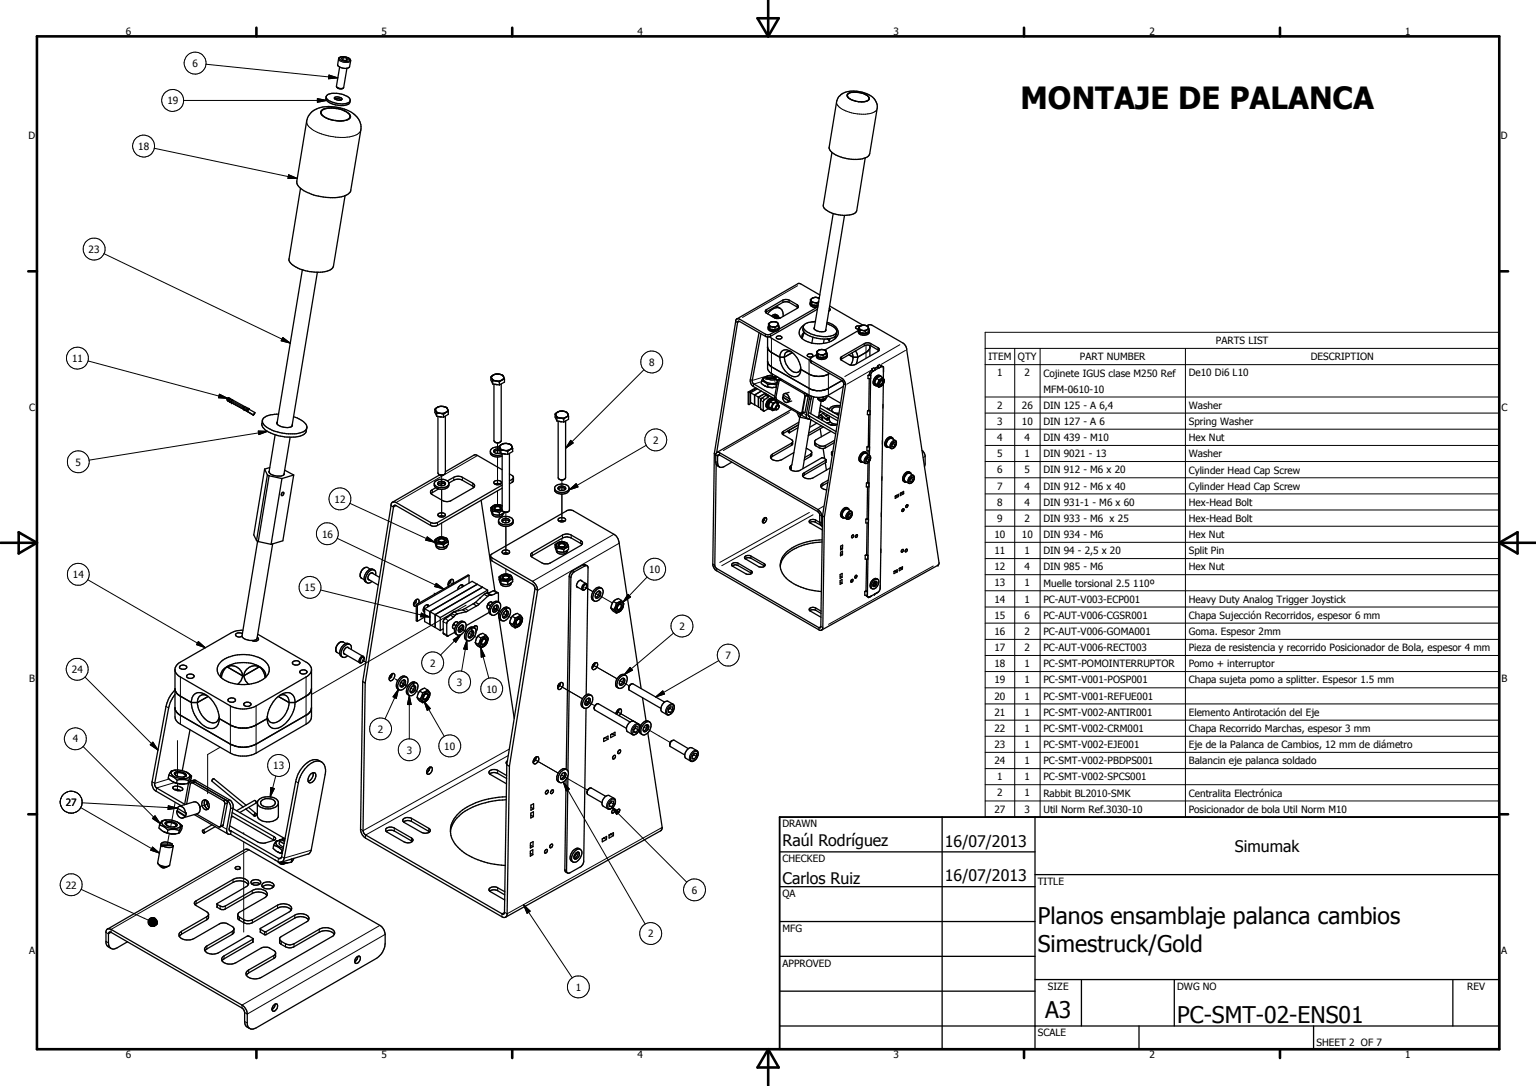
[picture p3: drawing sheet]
<svg xmlns="http://www.w3.org/2000/svg" width="420mm" height="297mm" viewBox="0 0 420 297" stroke-linecap="round" stroke-linejoin="round" font-family="sans-serif">
<defs><g id="words">
<text font-size="8.4" x="279.2" y="29.9">MONTAJE DE PALANCA</text>
<g font-size="6.3">
<text x="283.9" y="252.8">Planos ensamblaje palanca cambios</text>
<text x="283.9" y="260.3">Simestruck/Gold</text>
<text x="285.9" y="278.5">A3</text>
<text x="322" y="279.8">PC-SMT-02-ENS01</text>
</g>
<g font-size="4.4">
<text x="214.1" y="231.4">Raúl Rodríguez</text>
<text x="258.5" y="231.6">16/07/2013</text>
<text x="337.8" y="233">Simumak</text>
<text x="214.1" y="241.7">Carlos Ruiz</text>
<text x="258.5" y="241.1">16/07/2013</text>
</g>
<g font-size="2.7">
<text x="34.4" y="9.6">6</text>
<text x="104.4" y="9.6">5</text>
<text x="174.4" y="9.6">4</text>
<text x="244.4" y="9.6">3</text>
<text x="314.4" y="9.6">2</text>
<text x="384.4" y="9.6">1</text>
<text x="52.7" y="18.3">6</text>
<text x="45.8" y="28.5">19</text>
<text x="7.8" y="38.1">D</text>
<text x="37.8" y="41">18</text>
<text x="410.6" y="38.1">D</text>
<text x="24.2" y="69.2">23</text>
<text x="332.6" y="94.1">PARTS LIST</text>
<text x="19.7" y="99">11</text>
<text x="177.5" y="100.1">8</text>
<text x="270.4" y="98.5">ITEM</text>
<text x="278.5" y="98.6">QTY</text>
<text x="295.4" y="98.5">PART NUMBER</text>
<text x="358.6" y="98.6">DESCRIPTION</text>
<text x="272.8" y="103">1</text>
<text x="280.3" y="103">2</text>
<text x="285.4" y="103">Cojinete IGUS clase M250 Ref</text>
<text x="285.4" y="107.4">MFM-0610-10</text>
<text x="325.2" y="103">De10 Di6 L10</text>
<text x="7.9" y="112.4">C</text>
<text x="272.8" y="111.8">2</text>
<text x="279.5" y="111.8">26</text>
<text x="285.4" y="111.8">DIN 125 - A 6,4</text>
<text x="325.2" y="111.8">Washer</text>
<text x="410.7" y="112.4">C</text>
<text x="272.8" y="116.2">3</text>
<text x="279.5" y="116.2">10</text>
<text x="285.4" y="116.2">DIN 127 - A 6</text>
<text x="325.2" y="116.2">Spring Washer</text>
<text x="178.6" y="121.4">2</text>
<text x="272.8" y="120.6">4</text>
<text x="272.8" y="125.1">5</text>
<text x="280.3" y="120.6">4</text>
<text x="280.3" y="125.1">1</text>
<text x="285.4" y="120.6">DIN 439 - M10</text>
<text x="285.4" y="125.1">DIN 9021 - 13</text>
<text x="325.2" y="120.6">Hex Nut</text>
<text x="325.2" y="125.1">Washer</text>
<text x="20.7" y="127.3">5</text>
<text x="272.8" y="129.5">6</text>
<text x="280.3" y="129.5">5</text>
<text x="285.4" y="129.5">DIN 912 - M6 x 20</text>
<text x="325.2" y="129.5">Cylinder Head Cap Screw</text>
<text x="91.5" y="137.5">12</text>
<text x="272.8" y="133.9">7</text>
<text x="280.3" y="133.9">4</text>
<text x="285.4" y="133.9">DIN 912 - M6 x 40</text>
<text x="325.2" y="133.9">Cylinder Head Cap Screw</text>
<text x="272.8" y="138.3">8</text>
<text x="272.8" y="142.7">9</text>
<text x="280.3" y="138.3">4</text>
<text x="280.3" y="142.7">2</text>
<text x="285.4" y="138.3">DIN 931-1 - M6 x 60</text>
<text x="285.4" y="142.7">DIN 933 - M6 x 25</text>
<text x="325.2" y="138.3">Hex-Head Bolt</text>
<text x="325.2" y="142.8">Hex-Head Bolt</text>
<text x="88.1" y="147.1">16</text>
<text x="272" y="147.2">10</text>
<text x="279.5" y="147.2">10</text>
<text x="285.4" y="147.2">DIN 934 - M6</text>
<text x="325.2" y="147.2">Hex Nut</text>
<text x="272" y="151.6">11</text>
<text x="272" y="156">12</text>
<text x="280.3" y="151.6">1</text>
<text x="280.3" y="156">4</text>
<text x="285.4" y="151.6">DIN 94 - 2,5 x 20</text>
<text x="285.4" y="156">DIN 985 - M6</text>
<text x="325.2" y="151.6">Split Pin</text>
<text x="325.2" y="156">Hex Nut</text>
<text x="19.9" y="158.1">14</text>
<text x="83.3" y="161.7">15</text>
<text x="177.6" y="156.7">10</text>
<text x="272" y="160.4">13</text>
<text x="280.3" y="160.4">1</text>
<text x="285.4" y="160.4">Muelle torsional 2.5 110º</text>
<text x="272" y="164.8">14</text>
<text x="280.3" y="164.8">1</text>
<text x="285.4" y="164.8">PC-AUT-V003-ECP001</text>
<text x="325.2" y="164.8">Heavy Duty Analog Trigger Joystick</text>
<text x="185.8" y="172.3">2</text>
<text x="272" y="169.2">15</text>
<text x="272" y="173.7">16</text>
<text x="280.3" y="169.2">6</text>
<text x="280.3" y="173.7">2</text>
<text x="285.4" y="169.2">PC-AUT-V006-CGSR001</text>
<text x="285.4" y="173.7">PC-AUT-V006-GOMA001</text>
<text x="325.2" y="169.3">Chapa Sujección Recorridos, espesor 6 mm</text>
<text x="325.2" y="173.7">Goma. Espesor 2mm</text>
<text x="272" y="178.1">17</text>
<text x="280.3" y="178.1">2</text>
<text x="285.4" y="178.1">PC-AUT-V006-RECT003</text>
<text x="325.2" y="178.1">Pieza de resistencia y recorrido Posicionador de Bola, espesor 4 mm</text>
<text x="19.7" y="184.1">24</text>
<text x="117.6" y="182.3">2</text>
<text x="198.5" y="180.2">7</text>
<text x="272" y="182.5">18</text>
<text x="280.3" y="182.5">1</text>
<text x="285.4" y="182.5">PC-SMT-POMOINTERRUPTOR</text>
<text x="325.2" y="182.5">Pomo + interruptor</text>
<text x="7.9" y="186.6">B</text>
<text x="125" y="187.6">3</text>
<text x="133" y="189.4">10</text>
<text x="272" y="186.9">19</text>
<text x="272" y="191.3">20</text>
<text x="280.3" y="186.9">1</text>
<text x="280.3" y="191.3">1</text>
<text x="285.4" y="186.9">PC-SMT-V001-POSP001</text>
<text x="285.4" y="191.3">PC-SMT-V001-REFUE001</text>
<text x="325.2" y="186.9">Chapa sujeta pomo a splitter. Espesor 1.5 mm</text>
<text x="410.7" y="186.6">B</text>
<text x="272" y="195.7">21</text>
<text x="280.3" y="195.7">1</text>
<text x="285.4" y="195.7">PC-SMT-V002-ANTIR001</text>
<text x="325.2" y="195.9">Elemento Antirotación del Eje</text>
<text x="19.9" y="203.1">4</text>
<text x="103.4" y="200.4">2</text>
<text x="272" y="200.2">22</text>
<text x="280.3" y="200.2">1</text>
<text x="285.4" y="200.2">PC-SMT-V002-CRM001</text>
<text x="325.2" y="200.2">Chapa Recorrido Marchas, espesor 3 mm</text>
<text x="111.2" y="206.1">3</text>
<text x="121.5" y="205">10</text>
<text x="272" y="204.6">23</text>
<text x="272" y="209">24</text>
<text x="280.3" y="204.6">1</text>
<text x="280.3" y="209">1</text>
<text x="285.4" y="204.6">PC-SMT-V002-EJE001</text>
<text x="285.4" y="209">PC-SMT-V002-PBDPS001</text>
<text x="325.2" y="204.7">Eje de la Palanca de Cambios, 12 mm de diámetro</text>
<text x="325.2" y="209">Balancin eje palanca soldado</text>
<text x="74.7" y="210.4">13</text>
<text x="272.8" y="213.4">1</text>
<text x="280.3" y="213.4">1</text>
<text x="285.4" y="213.4">PC-SMT-V002-SPCS001</text>
<text x="18" y="220.5">27</text>
<text x="272.8" y="217.8">2</text>
<text x="280.3" y="217.8">1</text>
<text x="285.4" y="217.9">Rabbit BL2010-SMK</text>
<text x="325.2" y="218">Centralita Electrónica</text>
<text x="214.1" y="226.2">DRAWN</text>
<text x="272" y="222.3">27</text>
<text x="280.3" y="222.3">3</text>
<text x="285.4" y="222.3">Util Norm Ref.3030-10</text>
<text x="325.2" y="222.3">Posicionador de bola Util Norm M10</text>
<text x="214.1" y="235.8">CHECKED</text>
<text x="18" y="243">22</text>
<text x="189.3" y="244.4">6</text>
<text x="214.1" y="245.4">QA</text>
<text x="283.9" y="242">TITLE</text>
<text x="177.3" y="256.4">2</text>
<text x="214.1" y="254.8">MFG</text>
<text x="7.9" y="260.9">A</text>
<text x="410.7" y="260.9">A</text>
<text x="214.1" y="264.4">APPROVED</text>
<text x="157.5" y="270.9">1</text>
<text x="286.6" y="270.7">SIZE</text>
<text x="322" y="270.8">DWG NO</text>
<text x="401.3" y="270.7">REV</text>
<text x="283.9" y="283.4">SCALE</text>
<text x="360.1" y="286.2">SHEET 2 OF 7</text>
<text x="34.4" y="289.4">6</text>
<text x="104.4" y="289.4">5</text>
<text x="174.4" y="289.4">4</text>
<text x="244.4" y="289.4">3</text>
<text x="314.4" y="289.4">2</text>
<text x="384.4" y="289.4">1</text>
</g>
</g></defs>
<g fill="none" stroke="#000" stroke-width=".27">
<path d="M56.3 17.6l36.1 3.7M92.6 16.1a1.81 1.81 0 0 0 1.7 1l1.1-.1 .5-.4M92.9 15.8a2.2 2.2 0 0 1 2.8 .7 2.12 2.12 0 0 1-2.9-.6zM50.2 27.5h39.2M83.9 33.1a2.6 2.6 0 0 0 1.5 2.3 14.4 14.4 0 0 0 12.3 1.3l.8-.6 .2-.6M86.8 27l2.6 .5-2.6 .5zM87.7 30.4l.9-.6a8.7 8.7 0 0 1 4.9 .2 2.76 2.76 0 0 1 2.4 2 2.86 2.86 0 0 1-3 1.1h-.5a6.1 6.1 0 0 1-4.7-2.1zM90 20.5l2.4 .8-2.5 .2zM228.8 28.2a5.3 5.3 0 0 0 4.1 2.7 8.1 8.1 0 0 0 6.8-.7l.1-.2M231.7 25.8a4.7 4.7 0 0 1 4.8-.1 1.21 1.21 0 0 1 1.1 1.8 4.9 4.9 0 0 1-3.6 .2l-1.2-.4a1.33 1.33 0 0 1-1.1-1.5zM42.2 40.6l39.1 8.2M78.9 47.8l2.4 1h-2.5z"/>
<path d="M28.4 69.4l51 24.5M218.2 78.1l-15.1 8.7M24.1 98.7l38.2 10.3M77.4 92.3l2 1.6-2.5-.7zM202.3 87.9l-.5 .3M209.4 91.4v.6M209.7 84.7v.6M210.8 91.4v.6M211 92.7v3.5M211 96.6v3.5M214.1 82.1v.6M215.9 82.1v.6"/>
<path d="M218 83.4v.5M221.3 98.6v3.5M221.9 98.7v.5M226.3 92.7l.5 .3M230.2 97.6v.5M236.4 94v.5M236.9 94.5v1.8M236.9 96.5v1.4M238.2 94v.5M240.1 95.1v.6M246.2 94.3l-15.1 8.7M247.7 95.8l-6.6 3.9"/>
<path d="M269.5 90.9h140.6v132.6h-140.6zM269.5 95.3h140.6M269.5 99.7h140.6M277.6 95.3v128.2M284.5 95.3v128.2M324.3 95.3v128.2M60 107.8l2.3 1.2-2.5-.2zM62.2 109.1h.1M62.2 109.1l.6 .4M62.3 109h.1M62.3 109l-2.5-.2 .2-1 2.9 1.5M62.4 109.6l.2 .1"/>
<path d="M62.4 109.6l-.1-.1 .7 .5M62.6 109.7l6.7 3.8M62.8 109.5l-.2 .2M62.8 109.5l4.8 2.6M62.9 109.3l4.9 2.6M62.9 109.3l-.1 .2M63 110l.3 .2M63 109.9l-.1 .1M63 109.1h.1M63 109.1l-.1 .2M63.1 110v.1M66.6 111.9l1.1 .5"/>
<path d="M70.6 117.9l2.6 .1-2.4 .9zM73.2 118l-48.8 7.9M176.1 101.1l-21.4 21.5M205.3 103.8l.5 .3M206.2 105.1l-.1 .6M208.1 111.8l.6 .4M208.1 109.5l.6 .4M208.2 104.4l-1.9 .6M208.5 108.9l.6 .4M211 100.4v1.7M211 102.5l-4.9 1.5M211.9 108.5l.3 .2"/>
<path d="M213.9 103.8l-.3 .2M214.3 118v.5M215.9 112.8l-18 10.4M219.5 112.7l-.1 .1M219.6 112.9l.9 .6M220.3 107.5l-.4 .2M220.7 108.2l-.5 .1M221.1 113.7l.3 .1M221.3 102.5v3.5M221.3 106.3v1.7M221.8 109.1l-.4 .2M226.6 102v.3"/>
<path d="M226.6 102.5v3.5M226.6 106.3v1.7M237.8 102.5l.4 .2M238.2 101.3l-6.5 3.8M238.5 101.3l.3 .2M240.1 100.2l-.9 .6M269.5 108.6h140.6M269.5 113h140.6M269.5 117.4h140.6M95.7 137.7l23.2 10.6M108.4 138.3l-.8 .4M118.3 133.9v.8"/>
<path d="M120.8 130v2.9M120.8 133.9v7.5M124.1 130.6v.8M126.5 130.6v.8M129.3 132.2v.8M130.6 124.6l-22.2 12.9M136.1 121.2v2.8M136.1 125v7.6M136.1 134.2v4.1M140.1 131.1v.9M153.7 131.3v2.9M153.7 135.1v7.6"/>
<path d="M155.7 134l1.9-1.7 .5 .9zM156.1 120.4l.7 .8-2.1 1.4zM176.8 121.8l-21.1 12.2M195.8 126.3l.5 .3M195.8 124.5l.5 .3M196.8 124.5l-.5 .3M196.8 123.9v.5M211.3 124.2v.6M216.5 121.3v.5M216.5 127.3v.5M220 129.3v.5M221.7 124.3v.5"/>
<path d="M223.2 121.4v.5M223.7 139.4v.6M224.1 121.9v.5M225.1 132.2v.6M225.3 138.4l-1.5 .9M225.8 121.9v.5M225.9 125.9v.5M227.5 123.9v.5M232.7 139.7a1.6 1.6 0 0 0-1.2 2.2M236.9 125.1a.64 .64 0 0 1 1-.4 .64 .64 0 0 1 .1 1 .87 .87 0 0 1-.5 .8 .87 .87 0 0 1-.9-.1v-.6zM237.7 124.5a1.59 1.59 0 0 0-1.2 2.2M244 121.1l.5-.5h.4a1.15 1.15 0 0 1 0 1.4 1.15 1.15 0 0 1-1.2 .5v-.8z"/>
<path d="M244.8 120.4a1.54 1.54 0 0 0-1.2 2.2M248.9 130.6a.64 .64 0 0 1 .9-.4 .64 .64 0 0 1 .2 1l-.2 .4a.62 .62 0 0 1-.7 .6 .62 .62 0 0 1-.6-.7zM249.7 130a1.6 1.6 0 0 0-1.2 2.1M253 124.9l-.5 .2M269.5 121.8h140.6M269.5 126.2h140.6M269.5 130.7h140.6M269.5 135.1h140.6M269.5 139.5h140.6M24 158.6l32.2 18.6M92.2 147.2l29.2 13.9M100.6 155.2a1.92 1.92 0 0 0-1.7 3"/>
<path d="M116.9 146.9l2 1.4-2.5-.6zM117.8 142.9v.8M119.3 159.6l2.1 1.5-2.5-.7zM119.7 142.9v.8M120.8 143v4.1M122.8 159.1l1 .6M134.6 152.6v.8M138.4 140.1v2.9M138.4 144v7.6M138.4 155.6v1.7M145.6 151.1v.8M153.7 147.3v1.2"/>
<path d="M153.9 146.3v.9M155.7 157.7l.5 .3M156.2 146.3v.9M156.7 156.1l.4 .3M158.8 147.8v.8M159.5 154.5l.5 .3M167.9 146.1l-22.2 12.9M169.4 148.6l-22.3 12.9M177 157.9l-6.6 6.8M195 154.3l.5 .3M196 155.6v.5M201.9 154.1v.5"/>
<path d="M205.4 152.1v.6M205.4 156.1v.6M209 154.2v.5M221.4 140.2l-24.5 13.6M222.4 140.8l-25 13.9M223.1 142.3v.5M224.3 142.7l.4 .3M224.3 140.9l.4 .3M225 141.1l-.2 .1M231.9 140.4a.63 .63 0 0 1 .9-.4 .63 .63 0 0 1 .2 1l-.4 .6a.6 .6 0 0 1-1 .1v-.6zM255.3 154.8l-28.7 16M269.5 143.9h140.6"/>
<path d="M269.5 148.3h140.6M269.5 152.8h140.6M269.5 157.2h140.6M54.3 175.5l1.9 1.7-2.4-.9zM87.7 161.4l29.9 7.4M93.9 175.6a1.9 1.9 0 0 0-1.7 2.9M113.4 164.6l.9 .5M115.3 167.7l2.3 1.1-2.5-.1zM116 166.1l.1 .1M118.7 162.2l.4 .2M121.2 173.1l1 .6M121.2 170.1l1 .5"/>
<path d="M121.7 169.2l1 .6M124 175l2.1-1.4-1.4 2.1zM124 170.7l.7 .5M124 170.7l.7 .4M125.4 160.7h.1M125.5 171.6l1.1 .6M125.5 171.6l2 1.2M125.5 171.6l.4 .2M126.1 173.6l-5.6 5.6M127.2 166.5l.9 .5M127.5 165.5l-42.3 24.4M127.7 175.1l.1 2.6-1-.2z"/>
<path d="M127.7 175.1l-1.4 8.5M128.6 173.4l-.3-.2 2.2 1.2M131.5 177.2l1.1 2.3-1 .2zM131.5 177.2l2.2 8.3M134.1 165.7l-.7-.4 .7 .4M134.9 161.6l.9 .6M135 166.2l1.9 1.1zM135 166.2l.3 .2M137.7 167.8l2.2 1.2M160 160.6l2.2 1.2M163 162.3l4.5 2.6M171.8 162.6l.7 .7-2.1 1.4z"/>
<path d="M184.3 173.1l-13.5 11.4M223.1 166.4v.5M224 171.7v.6M224.5 171.4l-.5 .3M224.6 171.4l.4 .2M269.5 161.6h140.6M269.5 166h140.6M269.5 170.4h140.6M269.5 174.9h140.6M269.5 179.3h140.6M23.2 185.2l20 19.9M45.4 193.2l.7 .4"/>
<path d="M49.3 185.2v12.9M63 193.1v12.9M70.1 193.1v12.9M83.7 185.2v12.9M99 180.5l1.1 .6M106.6 184.9l.6 .3M108.1 185.7l.7 .4M108.5 186l.3 .2M109 188.5l-.6 2.5-.9-.4zM109 188.5l-3.7 8.1M109.6 186.6l1.9 1.1M110 186.8l-.3-.2 1.9 1.1"/>
<path d="M112 190.2l.5 2.5h-1zM112 190.2v11.9M112.7 188.4l-.3-.2 2.1 1.2M116 191.9l1.7 1.9-.8 .5zM116 191.9l5.5 9.5M152.7 187.3l6.6 3.8M160.6 191.8l-.4-.2 2.5 1.4M162.2 181.9l6.6 3.8-5.9-3.4M168.7 194.6l6.6 3.8-5.9-3.4M170 186.4l-.4-.2 2.5 1.4M172.4 182.5l.6 .8-2.2 1.2zM173.7 198.5l.6-.3a.87 .87 0 0 1 .7 .6 .87 .87 0 0 1-.2 .9 1.16 1.16 0 0 1-1.8 1l-.1-.9z"/>
<path d="M174.7 198a1.91 1.91 0 0 0-1.7 2.9M176.5 199.1l-.3-.2 7.1 4.2M179.4 190.6l1.9-1.6 .5 .8zM183.1 193.1a.72 .72 0 0 1 .7-.3 .72 .72 0 0 1 .6 .5 1.72 1.72 0 0 1-1.8 2 1.61 1.61 0 0 1 .5-2.2zM184.1 192.6a1.97 1.97 0 0 0-1.8 2.8l.1 .1M196.6 180.7l-17.2 9.9M269.5 183.7h140.6M269.5 188.1h140.6M269.5 192.5h140.6M269.5 197h140.6M17.3 217.3a3 3 0 0 1 4.1-.2 3 3 0 0 1 .6 4 3 3 0 0 1-4 .9M17.3 217.3a2.95 2.95 0 0 0 0 4.2"/>
<path d="M18 216.8l-.7 .5M22.5 219.6l26 1.4M22.7 204.2l21.1 21.1M41.8 203l1.4 2.1-2.1-1.4zM46.3 213.1l-4 1.1-.7-.4M47.8 214l-5 1.5-.1 .9M47.9 219.5l-1.2 6.6M48.5 202.6v9.7M48.5 214.3v1.9M53.3 213.9l-.6 .2M53.7 213.5l-.7 .2M56.8 219.2v.8l-2.2 .6"/>
<path d="M60.2 204.4l-3.4 2v10.7M61.8 218.8l-.7 .2M62.2 219.7l-.7 .2M62.9 218.8l-.7 .2M74.1 215.4l.9 .3-1.1 2.3zM75.4 212.3l-1.5 5.7M80.9 213.7l.7 .4M136.1 210.7v.8M139 206.7l-39 21.7v.8M139.3 204.9l-40 22.3-.7-.4M146.1 207.6l6.6 3.9M153.9 212.1l-.4-.1 7.2 4.1"/>
<path d="M154.1 213.9l1.6 1.9-.8 .5zM154.1 213.9l22.4 38.8M167 218.9l.8-.3a1.36 1.36 0 0 1-.2 2.2 .81 .81 0 0 1-1.2 .3 .81 .81 0 0 1 0-1.3zM168 218.4a1.91 1.91 0 0 0-1.7 2.8M189.4 206a.79 .79 0 0 1 .8-.5 .79 .79 0 0 1 .7 .5 1.71 1.71 0 0 1-1.8 2.1l-.2-.3v-.7zM190.6 205.3a1.93 1.93 0 0 0-1.7 2.9M269.5 201.4h140.6M269.5 205.8h140.6M269.5 210.2h140.6M269.5 214.6h140.6M269.5 219.1h140.6M17.3 221.5l.7 .5"/>
<path d="M22.1 220.9l21.5 12.4M41.7 223.9l.7-.8 1.4 2.2zM41.7 231.7l1.9 1.6-2.4-.8zM46 220.4l2.5 .6-2.5 .4zM46.3 228l-.6 3.3M60.7 226l1.3 .8M61.1 225.6l-.7 .2M62.7 227l.5 .3M63.7 221l-.6 .2M66.7 227.8v.3M66.7 230.3v24.6M68.1 232.5l-37.7 21.7v.8l-.7 .4-.7-.4"/>
<path d="M74.9 228.8l-.2 .9M76.4 230.7l.3 .5 .8 .4M77 234.6l-.8 .2-.2 .9M85.1 232.5l-7.3 2.2-.8-.4M107.9 226.5v.8M112.6 223.8v.9M112.6 229.2v.8M117.3 226.6v.8M154.5 237.9l.5 .3M167.3 220.6l2.1 1.5-.7 .7zM167.3 220.6l20.6 20.7M181.1 226.3l-42.4 23.6-.7-.4-.7 .4v.8"/>
<path d="M22.2 243.2l18.4 8.5M29 257.5l.7 .4M40.5 252.1l2.4 .6-2.4-.4zM40.5 252.3l2.4 .4-2.4-.1zM40.5 251.8l2.4 .9-2.4-.6zM40.5 252.6l2.4 .1-2.2 .2zM40.5 252.7h2.4M40.7 251.5l2.2 1.2-2.4-.9zM40.7 252.9l2.2-.2-2.1 .3zM40.8 251.3l.3-.1 1.8 1.5zM40.8 251.3l2.1 1.4-2.2-1.2zM40.8 253l2.1-.3-1.8 .5z"/>
<path d="M41.1 251.2l.2-.2 1.6 1.7zM41.1 253.2l1.8-.5-1.6 .7zM41.3 251h.2l1.4 1.7zM41.3 253.4l1.6-.7zM41.5 251h.3l1.1 1.7zM41.6 253.4l1.3-.7zM41.8 251h.3l.8 1.7zM41.8 253.4l1.1-.7zM42.1 251l.2 .1 .6 1.6zM42.1 253.4l.8-.7zM42.3 251.1l.2 .1 .4 1.5zM42.3 253.3l.6-.6z"/>
<path d="M42.5 251.2l.4 1.5zM42.7 251.5l.2 .2v1zM42.9 251.7v1zM42.9 252.7l-.4 .5zM42.9 252.7l-.2 .2zM43 251.9l-.1 .8zM43 252.2l-.1 .5zM49.6 254.7v.8M53.7 246.4v.8M56.5 250.7v.9M56.6 258.7v.8M59.5 247.4v.8"/>
<path d="M60.2 247.8v.8M61.6 247.8v.8M63.5 254.8v.8M63.7 240.5v.8M65.5 250.9v.8M69 243.6v.8M69 251.6v.8M69.1 256.9v.8M71.3 254.2v.8M72.3 254.8v.9M72.8 254.8v.9M75.9 247.6v.8"/>
<path d="M77 257.5v.8M78.1 258.1v.9M80.4 258.1v.9M80.6 250.3v.8M87.3 254.2v.8M103.9 253.1l-37.7 21.8v.8M105.4 255.6l-37.8 21.8-.7-.5M136.1 242.8v.8M143.2 247.4l1.8 1.8-.8 .6zM143.2 247.4l13.3 20.1M61.3 261.5v.8M66.9 279.4l.7 .4"/>
<path d="M68 265.3v.8M74.9 261.4v.8"/>
<circle cx="53.4" cy="17.3" r="3"/>
<circle cx="39.3" cy="40" r="3"/>
<circle cx="47.3" cy="27.5" r="2.99"/>
<circle cx="25.7" cy="68.1" r="3"/>
<circle cx="21.2" cy="98" r="3"/>
<circle cx="178.3" cy="99" r="3"/>
<circle cx="21.4" cy="126.3" r="3"/>
<circle cx="93" cy="136.5" r="3"/>
<circle cx="179.4" cy="120.3" r="3"/>
<circle cx="21.4" cy="157.1" r="2.98"/>
<circle cx="89.6" cy="146" r="3"/>
<circle cx="179.1" cy="155.7" r="3"/>
<circle cx="84.8" cy="160.6" r="3"/>
<circle cx="186.6" cy="171.3" r="3"/>
<circle cx="199.2" cy="179.2" r="3"/>
<circle cx="21.1" cy="183.1" r="3"/>
<circle cx="104.1" cy="199.4" r="3"/>
<circle cx="118.4" cy="181.3" r="2.99"/>
<circle cx="125.7" cy="186.5" r="3"/>
<circle cx="134.5" cy="188.4" r="3"/>
<circle cx="20.6" cy="202.1" r="2.99"/>
<circle cx="76.2" cy="209.4" r="3"/>
<circle cx="112" cy="205.1" r="3"/>
<circle cx="123" cy="204" r="2.99"/>
<circle cx="19.5" cy="242" r="3"/>
<circle cx="178" cy="255.3" r="3"/>
<circle cx="190" cy="243.4" r="3"/>
<circle cx="158.2" cy="269.9" r="3"/>
</g>
<g fill="none" stroke="#000" stroke-width=".35">
<path d="M92.9 18.3l-.9 5.3a1.5 1.5 0 0 0 1.9 .5M93.9 15.7l-.6 .3 .4 .4 1 .2 .5-.3-.4-.4M93.9 15.7l.9 .2M93.9 15.7l-.1 .7M94.8 15.9l-.1 .7M94.9 18.7l-1 5.4M95.8 16.3a2.23 2.23 0 0 0-3.1-.3l-.3 1.8 .5 .5M95.8 16.3h.1M95.8 16.3l-.2 1.9a2.2 2.2 0 0 1-2.7 .1M85.1 30.8a6.9 6.9 0 0 1 4.8-1.7 11.4 11.4 0 0 1 6.9 2.1 4.5 4.5 0 0 1 1.9 4.3l-2.7 16.5a2.81 2.81 0 0 1-2.7 1.8 13.8 13.8 0 0 1-11.6-2.8l-.4-.6-.1-.8 2.7-16.5 .5-1.4zM88 30.3a5.5 5.5 0 0 1 5-.4 3.4 3.4 0 0 1 2.7 1.9 1.66 1.66 0 0 1-1.7 1.2 7.3 7.3 0 0 1-6-1.7l-.2-.4zM89.2 26.4a1.52 1.52 0 0 0 1.4 1.9 6.2 6.2 0 0 0 4.8 .1l.4-.9"/>
<path d="M89.3 26.2l.3-.3a5.6 5.6 0 0 1 6.1 1.2 1.08 1.08 0 0 1-1.3 1.3 6.3 6.3 0 0 1-5-1.4zM91.5 26.7l.8-.2a.9 .9 0 0 1 1.2 .7 1.9 1.9 0 0 1-2-.3zM91.6 27.1l.8-.1 1 .3M92.1 23.8l.9 .5 .9-.2M232 25.7a5.3 5.3 0 0 1 5.6 .9l.1 .2a1.28 1.28 0 0 1-1.7 1 5.1 5.1 0 0 1-4.2-1.4zM82.2 51.5l-3.1 19.3a2.57 2.57 0 0 0 1.9 2.3 11.3 11.3 0 0 0 9.6 .6l.6-.9 3.2-19.3M227.6 41.7l-2.4 14.6a3.8 3.8 0 0 0 2.8 2.1M227.6 41.7l-.8-1.2 2-12.6a3.8 3.8 0 0 1 4.2-3 7.7 7.7 0 0 1 6.5 2.6l.4 1.1 .1 .7-2.1 12.7-.4 .7-.8 .5M227.6 41.7a11 11 0 0 0 9.1 1.5M227.9 58.4l-5.2 31.6M231 58.9l-5.2 31.6M236.7 43.2l-2.4 14.5a2.89 2.89 0 0 1-2.8 1.2l-1.6-.1-1.9-.4"/>
<path d="M82.7 73.8l-6.9 42.1M86.8 74.5l-6.9 42.1M201.2 87.9l-5.8 36.1M201.2 87.9l.5 .3M201.5 87.2l.8 .1 7.2 4.2h1.1l1.4-.8M201.5 87.2l-.3 .7M201.7 88.2l.2-.3h.4l7.1 4.1 .6 .2M201.7 88.2l-5.7 35.6M207.6 91l-2.4 13.3 .3 .9 .6 .5 5.8 3.4M208.1 91.3l-2.3 13.1 .4 .6 5.7 3.4M209.5 85.5l-.2-.3 .2-.4 5-2.8 1.4 .1 2.4 1.6-.3 .7-4.6 2.6-.9 .1M209.5 85.5l2.3 1.4"/>
<path d="M209.5 85.4v.1M210 95.1l.8 1.1 2.5 1.5M210 92.2v8.7l.2 .4 .8 .9 10.3 5.9a5.8 5.8 0 0 0 5.3 0l4.1-2.4M210 99l.5 .9 .5 .4 10.3 5.9a5.5 5.5 0 0 0 5.3 0l3.7-2.1M210 85.9a2.78 2.78 0 0 1 3.5-1.5 2.17 2.17 0 0 1 .7 2.1M210.2 89.2l-.1 .2a1.27 1.27 0 0 0 1.8 1.3 1.05 1.05 0 0 0 1.2-1.2M210.2 88.6l.2 .3M210.2 88.6v.6M210.2 89.2l.4 .8M210.4 88.9l.9 .5M210.4 88.9l.2 .5M210.5 92.1l11.1 6.5"/>
<path d="M210.6 89.4h.7M210.6 89.4v.6M210.6 90l1.4 .2M210.7 88.2l-.3 .7M210.7 88.2l-.5 .4M211.1 90.1l.5 .1M211.1 88l-.4 .2M211.2 88h.8M211.3 89.4l.7 .2M211.4 86.7a.86 .86 0 0 1 .8-.5 .86 .86 0 0 1 .8 .6M211.8 86.9l.7 .2M212 88l.8 .5"/>
<path d="M212 88l-1.3 .2M212 88l.6 .2 .2 .3M212 89.6v.6M212.1 86.7l.5 .1M212.1 86.7v.1M212.2 83.8l1.2 .5M212.4 92.1a.78 .78 0 0 1 .8-.3 .78 .78 0 0 1 .6 .7 .81 .81 0 0 1-.8 .3 .81 .81 0 0 1-.6-.6zM212.5 86.9l-.3 .1M212.5 86.9h-.7M212.5 86.9v.2M212.5 89.2l-1.2 .2M212.5 89.2l-.5 .4"/>
<path d="M212.6 86.8v.2M212.6 86.8h.5M212.7 86.3l-.7-.3-1 .4M212.8 88.5v.4l-.3 .3M212.8 88.5l.2 .5M212.8 86.7h-.6l-.4 .2M212.8 86.7l.3 .1M212.8 86.7h-.7M212.8 86.7h.1M212.8 86.7l-.6-.3-.7 .3M213 89.2l.1 .3M213 89l-.5 .2"/>
<path d="M213 89v.7l-1 .5M213.1 86.8l.2 .2-.3-.1-.5 .2M213.1 89.5a1.83 1.83 0 0 1-3 .2M213.3 97.7a5.6 5.6 0 0 0 4.2 5.3 1.8 1.8 0 0 0 1.5-2.4M213.3 97.7h1.2M214.5 97.7a4.5 4.5 0 0 0 3.3 4.2l.9-.5 .3-.8M216.5 96.3a1.34 1.34 0 0 0-1.4 .1 1.34 1.34 0 0 0-.6 1.3M216.5 96.3a1.84 1.84 0 0 0-2.1-.5 1.84 1.84 0 0 0-1.1 1.9M216.5 96.3a6.3 6.3 0 0 1 2.5 4.3M216.7 96.4l-2.2 1.3M218.3 84.2l-2.4-1.5-1.4-.2-5 3M219.4 92.6l1.2 .7 1.4 .6"/>
<path d="M219.7 89.3a3.1 3.1 0 0 0 2.5 2.2 7.4 7.4 0 0 0 6.2-.1l.5-.6M219.7 89.3l-.1 .9 .4 .6M219.9 88.9a2.2 2.2 0 0 0-.5 3.7M220 90.8a1.71 1.71 0 0 0-.6 1.7M220 90.8l1.1 .9 1.3 .5M220 91l-.6 1.6M220.9 97l.5-.2h.6a.47 .47 0 0 1 .3 .6 .47 .47 0 0 1-.7 .3 .52 .52 0 0 1-.6-.1 .52 .52 0 0 1-.1-.6zM221.6 82.9a1.27 1.27 0 0 0 1.8 1.2l.3-.1M221.6 98.3l.3 .4 8.4 4.8 .7 .8 .3 1M221.7 82.5l-.1 .4a1.59 1.59 0 0 0 2.2 .8M221.7 82l.1 .1M221.7 82v.5"/>
<path d="M221.7 82.5l.4 .9M221.8 82.1a1.5 1.5 0 0 0 2.1 .5l-.4 .4M221.9 82.1l.2 .7M222.1 82.8v.6M222.1 82.8l1.4 .2M222.1 83.4l1.4 .2M222.4 92.2l-.3 1.7M222.6 83.4l.5 .1M222.7 90a2.85 2.85 0 0 0 3.1 .5M222.8 89.6l-.1 .4M223 88a3.2 3.2 0 0 0-3.3 1.3M223.1 87.9l-1 .2"/>
<path d="M223.3 97.2a1.76 1.76 0 0 0 3 0M223.3 97.2a1.17 1.17 0 0 0 1.5 1.1 1.15 1.15 0 0 0 1.5-1.1M223.3 97.1l-1.6 .9 .1 1.2 8.5 4.9 .5 .9M223.4 96.8l-.1 .4M223.4 96.2l.1 .1M223.4 96.2v.6M223.4 96.8l.4 .8M223.4 81.4a1.29 1.29 0 0 0-1.5 .7M223.4 81.4a1.81 1.81 0 0 0-1.7 .6M223.4 81.4l.5 .1M223.5 84.1l-10.4 5.9M223.5 96.3h.1"/>
<path d="M223.5 83v.6M223.5 96.3l.1 .2M223.6 96.5l.2 .5M223.6 96.5a1.68 1.68 0 0 0 2.1 .3M223.6 84.6l-12.8 7.4-.8 .2M223.8 97l1.4 .2M223.8 97v.6M223.8 97.6l1.4 .2M223.8 83.4l-.3 .2M223.9 95.8l-.3 .4v.3M223.9 95.8l-.5 .4M223.9 81.5l.2 .1"/>
<path d="M223.9 81.5l.2 .2M224.2 95.7l-.3 .1M224.3 97.7l.5 .1M224.3 80.7l-5.3-3.1-.6-.1-16.9 9.7M224.3 95.6l1.3 .2M224.4 95.6l-.3 .1M224.4 95.6l1.2 .2M225.2 97.2v.6M225.5 92.8l-.3 1.1M225.6 95.8l.4 .3M225.7 96.8l-.5 .4M225.9 90.1l-.1 .4"/>
<path d="M226 96.1l.2 .5M226 96.1l-.3 .7M226.1 88.5a3.4 3.4 0 0 1 2.8 2.1v.2M226.2 88.1a3.2 3.2 0 0 1 3.1 3.3l-.8 1.2M226.2 96.8l.1 .4M226.2 96.6l-.5 .2M226.2 96.6v.6l-1 .6M226.3 92.7l.5 .3M226.9 84.3l.2 .4-.4 .4M226.9 83.7l9.1 5.2-.6 .3M227 92.6l-.2 .4M227.1 92.6l-.3 .4"/>
<path d="M228.4 92.1l.1 .5M228.4 92.1a7.5 7.5 0 0 1-6 .1M228.5 92.6a7.9 7.9 0 0 1-6.5 1.3M228.5 91.9v.6M228.9 90.8l-.5 1.3M229.9 97.8l6.9-4 1.2 .1 2.1 1.2 .4 .4-.1 .4-.3 .2-6.3 3.7-.7 .1-.9-.2-2.1-1.2zM232.2 97l1.2 .7M233 96.6l.4 1.1M233.4 97.7l-.7 2.2M234 96a3 3 0 0 1 .2 3.5M234.8 90.5a1.8 1.8 0 0 0 3 .2M234.8 90.4l-9.2 5.4"/>
<path d="M234.9 90.2l-.1 .3M234.9 89.6l.2 .3M234.9 89.6v.6M234.9 90.2l.4 .8M235.1 89.9l.9 .5M235.1 89.9l.2 .4M235.3 89.2h-.8l-.4 .2 .1 .4 .7 .2M235.3 90.3v.7M235.3 90.3l.7 .1M235.3 91l1.4 .2M235.4 89.2l-.3 .2v.5M235.4 89.2l-.5 .4"/>
<path d="M235.7 91.1h.6M236 90.4l.7 .2M236.3 88.9l.3 .1M236.6 89l-.7-.1-.5 .3M236.6 89l.7 .2 .2 .3M236.6 89l.5 .1M236.7 90.6v.6M237.1 89.1a1.39 1.39 0 0 1 1.6-.1l8.5 4.9 .8 1.5 8.9 58.8-.3 .4-31.9 17.7M237.1 89.1l.4 .4M237.5 89.5l-.3 .7-1.2 .2M237.5 89.5l.2 .5M237.7 90.2a1.3 1.3 0 0 1-.5 1.4 1.3 1.3 0 0 1-1.5 0l-.7-.3-.2-.8"/>
<path d="M237.7 90l-1 .6M237.7 90v.6l-1 .6M237.9 95.1l-.1 .5-.7 .6-2.5 1.5h-1.2M237.9 94.5v2.9M240.1 100l.5-.3 .4 .6M240.1 100l.3 .6-.3-.2M240.1 100v.4M240.4 95.9l-2.4-1.4-1.2-.1-6.8 3.9M62.1 109.4h.1M62.3 108.9l-.1 .6 .4 .3M62.3 108.9h.1M62.4 109.6l.9 .6"/>
<path d="M62.4 108.9l1.2 .5M62.6 109.7l.8 .5M62.6 109.8l.1 .1M62.8 109.9h.1M62.9 109.9v.1M62.9 110l.4 .2M63.3 110.2l6 3.3M63.6 109.4l-.4 .7M63.6 109.4h.1M63.6 109.4l3.4 1.9M66.6 111.9l1.2 .6M66.6 111.9l2.7 1.6"/>
<path d="M67 111.3l-.4 .2v.4M67 111.3l1.1 .5M68.1 111.8l-.5 .3 .2 .4M68.1 111.8l-.3 .7M68.1 111.9l1.6 .9M69.3 113.5h.1M69.7 112.9l-.4 .6M69.7 112.8v.1M69.7 112.8l-.4 .7M71.8 115a2.46 2.46 0 0 0 1.7 3.2 12.1 12.1 0 0 0 9.4 .8l.3-.2a1.91 1.91 0 0 0 .7-1.8M75.3 118.9l-1.7 10.2M75.8 115.4l-.1 .3a3.3 3.3 0 0 0 4 1.1l.3-.7"/>
<path d="M76.2 113.3a6 6 0 0 0-4.2 1.1 2.02 2.02 0 0 0 1.5 2.8 12.9 12.9 0 0 0 8.6 1.2 1.65 1.65 0 0 0 1.6-2.3l-1.5-1.3-1.9-.8M79.4 119.6l-1.7 10.2M118.9 111.9l.4 .6M118.9 111.9v.9l.6 1M119.2 112.5l.3 .5M119.3 112.5l.5 .4 1.5 .4M119.3 111.7l-.1 .8M119.5 113v.8M119.5 113.8l1.8 .3M119.8 113.9v15.5l.4 .4M120.1 111.3l-1.2 .6M120.1 114h.7"/>
<path d="M121 111.2h-.9M121.3 113.3v.8M121.7 111.3l.5 .1 .2 .5M121.7 111.3l-.5-.1a2.32 2.32 0 0 0-1.9 .4M121.7 111.3l.7 .6M121.8 113.8v15.6l-.7 .5M122.4 111.9l.1 .2M122.5 112.2l-.2 .3-1 .8M122.5 112v.2M122.5 112.1l.1 .4M122.6 112.5l-1.4 .5h-1.7M122.6 112.5v.8l-1.3 .8"/>
<path d="M134.3 103.1l.1 .3M134.3 103.1v.8l.5 1.1M134.4 103.4l.1 .1M134.5 103.5l.3 .7M134.5 103.5l.1 .1M134.6 103.7l.6 .4 .7 .1M134.8 104.2v.8M134.8 104.2h1.2M134.8 105l1.8 .3M134.9 102.6l-.5 .8M134.9 102.6l-.6 .5M135.1 105.1v15.4l.4 .5 1 .1"/>
<path d="M135.4 105.1l.7 .1M135.6 102.3l-.7 .3M135.9 104.2l.7 .2M136 102.3l-.3 .1M136.1 102.3l.5 .1M136.6 102.4l-.7-.1-1 .3M136.6 102.4a1.24 1.24 0 0 1 1.2 .8M136.6 102.4l.9 .2 .2 .3M136.6 104.4v.9M137.1 105v15.6l-.6 .5M137.3 103.9l-.7 .5M137.3 103.9l-1.3 .3"/>
<path d="M137.8 103.2l.2 .5M137.8 103.2l-.1 .3-.4 .4M138 103.7l-.7 .2M138 103.7v.8l-1.4 .8M151.8 113.2l.2 .3M151.8 113.2v.9l.5 1M152 113.5l.3 .8M152 113.5l.1 .3M152.2 113.8l.5 .4 1.5 .4M152.3 114.3v.8M152.3 115.1l1.9 .3M152.7 115.2v15.5l.4 .4"/>
<path d="M153 112.5l-1.2 .7M153 112.5l-.8 .5-.2 .5M153 112.5a1.87 1.87 0 0 1 2.2 .5M153 115.2l.7 .2M153.6 112.4l-.6 .1M153.8 112.4l1.1 .3 .3 .3M154.2 114.6v.8M154.7 114.2l-.5 .4M154.7 115.1v15.6l-.4 .4M154.9 114.1l-.8 .2h-1.8M155.2 113l.1 .2M155.3 113.2l.2 .6"/>
<path d="M155.3 113.2v.5l-.4 .4M155.5 113.8v.9l-1.3 .7M155.5 113.8l-.6 .3M204.7 107.2v3.3l.2 .2M204.7 107.2l.2 .2M204.9 107.4v3.3M205.3 107.4v2.7l1.1 .6M205.3 107.4l1.1 .6M205.6 110.2l-.7 .5M206.4 108v2.7M206.4 108l1.1 .6M206.4 110.7l1.1 .6"/>
<path d="M206.7 106.1l-2 1.1M206.9 106.2l-2 1.2M207.2 106.3l-1.9 1.1M207.5 111.3l.6 .4M207.5 108.6l.7 .5M207.5 108.6v2.7M208.2 107l-1.8 1M208.4 104.2l.8 .3 .8 .7M208.4 104.2l-.2 .6 1 .8M209.2 107.5l.1 .1M209.2 105.5l.1 .1M209.2 105.6l.8 .2"/>
<path d="M209.3 107.6l.6 .3M209.3 105.6l1.2 .4M209.3 107.6l-1.8 1M209.5 107.7l.1 .2M209.5 108.1l-1.2 .9-.2 .5v2.4l.8 .5M209.5 108.1l.7 .4M209.6 103.4l.2 .3v-.2M209.6 103.2h2.3M209.6 103.4h2.2M209.6 103.2l-.7 .1-.5 .9M209.6 103.2v.2M209.6 103.2a1.57 1.57 0 0 1 2.3 0"/>
<path d="M209.6 103.1l-.1 .7M209.6 107.9l.6 .2M209.6 103.2a.63 .63 0 0 0-.8 .4 .63 .63 0 0 0 .6 .8 2.61 2.61 0 0 0 3.2 0l-.3-.6M209.6 107.9l-.1 .2M209.8 111v.3M209.8 111.3l.3 .4M209.8 111.3l.4 .5M209.8 103.5a1.94 1.94 0 0 0 2.3 .1M209.8 103.5h2.3M210 105.8l.5 .2M210 105.2l1.5-.1 .9 .2M210 105.2v.6"/>
<path d="M210.1 111.7l.3 .1M210.2 111.3l.5 .7 .7 .3M210.2 109.7l-.4 .8v.8M210.2 108.5l-1.3 1.1-.1 2.8M210.2 111.7l.5 .2M210.2 109.8l-.2 .5M210.2 111.3l.7 .3M210.3 111.8l-1.5 .6M210.4 109.5l-.2 .3M210.5 108.2l-.3 .3M210.5 106h1.2M210.5 106h.9"/>
<path d="M210.7 109.9l-.5 1.4M210.7 109.9l.7 .4M210.9 111.6l.5 .7M210.9 109.1l.4 .2M210.9 109.1v.2M211.2 109.3a1.91 1.91 0 0 0-1 2.4M211.2 109.3v.3M211.2 109.3l-.4-.1-.2 .2M211.2 109.1h-.3M211.3 102.3v.6M211.3 109.3h.5M211.3 109.3v.2"/>
<path d="M211.4 110.3l-.5 1.3M211.6 109.1l-.4-.1-.8 .6M211.6 109.1l.1 .1M211.6 111.7l.6 .4M211.7 106h-.2M211.8 109.3l.2 .2M211.8 103.4l.2 .1M211.9 109.3a1.51 1.51 0 0 0-1.7-.1 1.51 1.51 0 0 0-.7 1.4 .83 .83 0 0 0 .6 1.1M211.9 103.2l-.1 .2M212.1 103.6l.7 .5M212.1 103.6h.1M212.1 103.5v.1"/>
<path d="M212.1 103.6l-.1 .7M212.1 103.6l.2 .2M212.2 103.7l.6 .3M212.2 102.9l-.4 .2M212.3 105.9l-.6 .1M212.4 109.7l.5 .7-.1 .3M212.4 105.3l-.1 .6M212.4 109.7l-1 .6M212.4 109.7l-.7-.4-1 .6M212.4 110.4l.5 .3M212.4 105.8l-.1 .1M212.5 103l-.7 .4"/>
<path d="M212.5 104.9l-.1 .4M212.8 104.1l-.9 4.6 .2 .7 8.7 5.1M212.8 110.7l-.1-.4a1.1 1.1 0 0 0-1.2 .2 1.1 1.1 0 0 0-.3 1.2l.3 .4 .5-.2-.6 .4M212.8 103.1l-.7 .4M212.9 110.7a.84 .84 0 0 0-.7 .5 .84 .84 0 0 0 .1 .9l.4-.1M212.9 110.7l.2 .6M213.1 111.1l-.2-.2a.64 .64 0 0 0-.5 .4 .64 .64 0 0 0 .1 .7h.2M213.1 111.3l-.4 .7M213.1 104.1l.4-.1 6.5 3.7 .2 .6-1 4.7h-.3l-6.5-3.8-.2-.5zM213.1 111.1v.2M213.2 110.1l-.4 .2M213.4 103.9l-.1 .1"/>
<path d="M213.4 103.5l-.2 .1M213.5 103.5l-.4 .1-.3 .5M213.9 103.8l-.6 .1M214 118.7l2.6 1.6 .2 .3v.9l-.3 .3-5.2 3-.4 .5M214.1 108.7a1.2 1.2 0 0 0 1.4 1.3l.3-.3M214.1 108.7l1.7 1M214.2 108.6l1.7 1M214.2 108.6l-.1 .1M214.3 107.9a.93 .93 0 0 1 1.5 .6l.1 .6-1.7-1.1zM214.3 108.1l-.1 .5M215.6 117.9v.3l.4 .2M215.6 117.8l2.8-1.6-4.3 2.5"/>
<path d="M215.7 117.8h.1M215.7 117.8l-.1 .1M215.7 117.8l.3 .6M215.8 107.3l-1.2 .4M215.9 109.1l.2-.1-.2 .6M215.9 109.6l-.1 .1M216.5 112l-20.4 11.7M216.6 109.7l-1.3 .4M218 112.9l.5 1.1M218.3 117l-2.4 1.4M218.5 115.5l-4.5 2.7v.5M218.5 114l.4 .1"/>
<path d="M218.6 113.2l-.1 .8M218.8 114.1l-2.2 13.1-.5 .5v.5M218.9 114.1l2.6 .6M219 113l.4 .3M219 101l2.3 1.3a5.8 5.8 0 0 0 5.6-.1M219 113.5l-.1 .6M219.4 112.9v.4M219.8 112.7l-.7 .3 .3 .3M220.3 108.2l-.8 4.5 .7 .1 .9-4.4M220.3 108.2l.8 .2M220.5 107.7l.2 .5M220.7 108.2l.4 .2"/>
<path d="M220.7 108.2h-.4M220.8 114.5l.5 .1M220.9 107.9l.5 1.1-.9 4.5 .3 1M221.2 112.8l5.6 3.2 .9 .3 1.3-.2M221.3 114.6l7.3 4.1M221.5 113.8l7.2 4.2M221.5 113.8l-.2 .8M221.5 114.6v.1M221.5 114.7h.1M221.8 114.8l-2.2 13.4M221.8 108.3l.1 .6-.8 4.4v.5h.4M221.9 114.9l-.1 .1"/>
<path d="M222.5 108.5l-.7 4.7M223.4 115.7l-1.9 1.2M223.6 108.7l.1 .3M223.7 109l.6 .6M223.7 108.9l.1 .1M223.8 108.7v.3M223.8 109l1.4 .2M223.8 114l.1 .3M223.9 114l.8 .3 .3 .4M223.9 114l-.4 .1M224.2 109.5l.5 .2 .6-.1M224.2 112.4l.3 .2"/>
<path d="M224.2 112.3l4.9 2.8M224.3 109.6h.1M224.3 111.6l5 2.8M224.4 113.5a.84 .84 0 0 1 .4 1.4M224.4 117.3l.3 2.2M224.5 110.8l4.9 2.8M224.5 113.4l1.7 1.5M224.6 109.7l-.7 4.3M224.7 116.5l-3.5 2M224.7 112.6l-.6 .3M224.9 108.6l.3 .1M225.1 113.1l1.5 1.2"/>
<path d="M225.2 108.7v.5M225.2 116.8l-4.1 2.4M225.4 108.5l-.2 .2M225.4 112.9l-1.4 .8M225.4 109.5l-.9 .1M225.6 114.3l.1 .3M225.7 114.6l.3 .1M225.8 114.5h-.1M225.9 108.8a1.04 1.04 0 0 1-1.6 .8M225.9 108.8l-.7 .4M226.1 111.8l.3-.1 .2 .3M226.2 114.6l.3-.3a.26 .26 0 0 1 0 .5 .26 .26 0 0 1-.4-.1z"/>
<path d="M226.2 108.3v.3l-.3 .2M226.3 108.2l3.6 2.1M226.4 114.2l.5 .1M226.6 113.6l-.7 .2M226.9 114.7l-.4 .1M226.9 113.8v1l.4 .8M227.1 116.2l1 .1M227.3 115.6l1.7 .5M227.3 118l-4.1 2.3-.4 .4v.9l.4 .4 1 .6 1 .1M227.3 115.6l-1.1 .1M228.6 116l.2 .2M229.4 113.4h-.4"/>
<path d="M229.8 111.4a1.76 1.76 0 0 0-2.3 .7 1.4 1.4 0 0 0 2 .9M229.8 111a2.29 2.29 0 0 0-2.9 1.1M230.8 105l.5 .3M230.8 105l-5.8 36.1M231.3 105.3l-5.8 36.1M237.3 112.4h.7M237.3 112.4v1h.7v-1M237.4 102.7h.8M237.6 113.4l-.1 8.6M237.6 112.2l.4 .2M237.6 112.2l-.3 .2M237.8 103.5l-.2 8.7"/>
<path d="M237.8 102.5l.4 .2M237.8 102.5l-.4 .2M238.2 102.7l-.4 21.8M238.5 100.9l.5-.3 .4 .6-.5 .3M238.5 100.9l.4 .6M238.5 100.9v.4M238.5 101.3l-.6 .6-.1 .6M238.5 101.3l.4 .2M238.9 101.5l-.7 .8v1.2h-.8v-.8M239.3 104.8l.6 .4M239.4 105.5h.4M239.8 103.5a1.37 1.37 0 0 0-.5 1.4 1.37 1.37 0 0 0 1.1 1"/>
<path d="M239.8 103.5l.6 .4M239.9 105.2l.5 .7M240.1 100.4l-.9 .5M240.4 103.9l-.5 1.3M240.7 104.1a.6 .6 0 0 1 .6-.5 .6 .6 0 0 1 .5 .6 1.17 1.17 0 0 1-1.4 1.3l-.1-.7zM240.8 100l.7 .2M240.9 104.3l.3-.2a.57 .57 0 0 1 .1 .7 .57 .57 0 0 1-.7 .2zM240.9 104.2l.4-.2a.73 .73 0 0 1 .1 .9 .73 .73 0 0 1-.8 .3v-.7zM240.9 102.9a1.36 1.36 0 0 0-2 1.2l-.1 .7 .6 .7M240.9 102.9l-.2-.1a1.81 1.81 0 0 0-1.3 2.7M240.9 102.9l.2 .2M241 100.3l.3-.1 .3 .2"/>
<path d="M241 100.3l-2.1 1.2M241.4 103.3l-1 .6M241.4 105.3l-1 .6M241.4 103.3l.2 .2M241.4 103.3l-.6-.4-1 .6M241.5 110.6v1M241.6 100.4l.1 1.4M241.6 100.4l.1 .2M241.6 105l-.8 55.9M241.6 105l-.2 .3M241.6 103.5l.3 .5-.3 1M241.7 100.8l-.1 2.7"/>
<path d="M244.1 119.7a1.51 1.51 0 0 0-2.1 1.5l.2 .8 .4 .3M244.1 119.7a1.7 1.7 0 0 0-1.5 2.6M244.1 119.7l.3 .5M72.4 128.3l-3 18 .8 1.6M72.4 128.3l.7 1.6M73.1 129.9l-2.9 18M73.1 129.9l.5 .2M73.6 129a3.1 3.1 0 0 0 3.9 1l.3-.5M73.6 130.1l3.5 .8M73.6 130.1l-3 18M73.6 128.9v.1M73.8 127.9l-1.4 .4"/>
<path d="M77.1 130.9l-2.9 18M77.2 134.8l.4-.1-.3 .9-.3-.2zM77.9 128.6l2.4 1.3M80.3 129.9l-2.9 18-3.2 1M80.3 129.9l-3.2 1M107 138.3l-7.8 48.1M107 138.3l.6 .4M107.6 138.7l-7.7 48.1M118.8 132.3a2.42 2.42 0 0 0 3.4 .8l.6-.8M119 131.7a2.57 2.57 0 0 1 3.7 .3l.1 .1a1.68 1.68 0 0 1-2.3 1.7 1.37 1.37 0 0 1-1.5-.5 1.37 1.37 0 0 1 0-1.6zM119.2 133.4l-1.3 .8v.8M119.8 132.5a1.56 1.56 0 0 1 2 0"/>
<path d="M119.8 132a1.21 1.21 0 0 1 2 .4 1.36 1.36 0 0 1-2.1-.1zM120 133.7l-2.1 1.3M120.1 129.8h.1M120.2 129.8l.2 .1M120.3 129.9l-13 7.5M120.4 129.9h.7M120.4 129.9l.2 .1M121.2 129.9l-.2 .1M121.3 132.1l-1.1 .7M121.5 129.8l-.3 .1M122.4 131.5l1.7-.9a2.49 2.49 0 0 1 2.4 0l3 1.7 .3 .5-.1 .5M122.8 132.1l1.3-.7a2.49 2.49 0 0 1 2.4 0l3.2 1.9"/>
<path d="M129.7 133.3l-6.3 3.6a2.49 2.49 0 0 1-2.3 0l-3.2-1.9M131.6 136.8l3.8 24.8M134.1 123.5a2.24 2.24 0 0 0 3.3 .8M134.3 138.9v.8l.4 .7M134.3 138.9l.5 1M134.8 139.9v.7M134.8 139.9l1.1 .1 .7 .2M135.1 123.6l.7 .4 1.1-.2M135.2 131.7a1.35 1.35 0 0 1 1.9 .3 1.14 1.14 0 0 1-1 .6 1.14 1.14 0 0 1-1-.7zM135.3 138.2a.76 .76 0 0 0-.6 .9 .76 .76 0 0 0 .9 .6h1.1l.7-.3M135.3 138.2l.8-.2 1.3 .5M135.3 138.2l1.2-.2 .9 .3"/>
<path d="M135.3 138.2l-1 .7M135.3 138.9a.99 .99 0 0 1 1.6 .2 .87 .87 0 0 1-.9 .4 .87 .87 0 0 1-.7-.6zM135.4 132.4l.4-.2 1.1 .2M135.4 120.9l1.1 .2M136.5 122.9a.98 .98 0 0 0-1.4 .6v.1M136.5 122.3a1.73 1.73 0 0 0-2.4 1.7 2.42 2.42 0 0 0 3.3 .8M136.5 122.1l.3 .4M136.5 122.1v.8l.5 1.1M136.6 139.4l.5-.4a1.01 1.01 0 0 0-1-.7 1.01 1.01 0 0 0-.9 .8l.4 .3 .7 .1M136.6 139.4h-.3M136.7 123.3l-.9-.1-.7 .4M136.8 122.5l.2 .7"/>
<path d="M136.8 122.5l.6 .6 1.5 .3M136.8 120.9l-.3 .2M137 123.2v.8M137 124l1.9 .3M137.4 133.5l-18.2 10.4-1.4-.2-9.6-5.5-.4 .1-.2 .4M137.4 124.1v15.6M137.4 132.7l-17.7 10.2-.7 .2-1.2-.2-9.4-5.4a.87 .87 0 0 0-1-.1 .87 .87 0 0 0-.4 .9M137.4 128.5l-7.4-4.1-8.2 4.6M137.4 139.6l-.8 .6M137.4 139.7l.4 .3M137.7 139.9l.1 .1M137.7 124.1l.6 .1"/>
<path d="M137.8 140h.2M138.2 121.3a1.2 1.2 0 0 0-1.5 1l.1 .2M138.5 121.3l.8 .2 .7 .5M138.9 123.4v.9M139.1 139.9l-.5 .2-.8-.1M139.3 123.1l-2.3 .1M139.3 124v15.7l-.4 .3h-.9M139.3 129.6l.9 .6 .3 .4M139.4 123.1l-.5 .3M139.7 122.9l-.3 .2M140 122a2.14 2.14 0 0 0-3.3-.1l-.2 .2M140 122l.2 .7"/>
<path d="M140 122v.5l-.3 .3M140.2 122.7l-.5 .2M140.2 122.7v.8l-1.3 .8M140.5 130.6l-.1 1.1-1.1 .6M140.5 130.6l-.3 .4-.9 .5M151.7 133.6a2.44 2.44 0 0 0 3.7 .6l.3-.6M151.9 133.1a2.5 2.5 0 0 1 3.8 .4 1.51 1.51 0 0 1-1.7 1.6h-.6a1.38 1.38 0 0 1-1.5-.5 1.38 1.38 0 0 1 0-1.5zM152.7 133.7a1.42 1.42 0 0 0 2 0M152.7 133.7a1.08 1.08 0 0 1 1.8-.5l.2 .5M152.7 133.8a1.44 1.44 0 0 1 2 0M153 131.1h.1M153.1 131.1h1.2"/>
<path d="M153.1 131.1l.6 .2 .6-.2M154.4 131.1h-.1M195.4 124l-.4 30.3 .3 1 .7 .8 28.2 16.3 .5-.1M195.4 124l.4 .2M195.9 127l-.2 28.1 .3 .4 28.3 16.2 .2-.2 .5-30.4M195.9 127l.9 .8M196.1 123.7l.7 .1 26.9 15.6a2.15 2.15 0 0 1 1.1 1.8l.1 2.6M196.1 123.7l-.3 .5 .1 2.8M200.2 126.4l-2.1 1.2a1.1 1.1 0 0 1-1.3 .1 1.1 1.1 0 0 1-.5-1.1v-1.8l.2-.4h.2l27 15.6 .5 .7 .2 2.7 .5 .6M216.1 128.2a2.39 2.39 0 0 0 2.8 .4l6-3.4 1.1 .5v.7l-6.4 3.9M216.1 128.2l.4-.4-.1 .7M216.8 120.9l-.3 .3-5.2 3-.4 .5a1.39 1.39 0 0 0 1.9 1.3l1.1-.3 3.3-1.9"/>
<path d="M220.5 122.6l1.4 .8 .1 1.1-2 1.4M222 123.9l-1.9 1.2M224.6 133.2l.6 .6 .9 .2M225.2 122.7l.4 2.8M225.8 126.6l.2 2M226 125.8l-6.2 3.6-.2 .3v.6M226.5 132l-1.9 1.2M226.6 131.3l-1.9 1.2-.1 .7M227.1 128l-4.6 2.7a2.53 2.53 0 0 1-2.9-.4M227.4 123.7v.6l.3 .2M227.4 123.7l.3 .3M227.8 123.4l-.4 .3"/>
<path d="M228.2 121.1l-3 1.6M228.3 120.4l-3.1 1.6-1-.1-1.4-1M231 139.5l.7-.3 1.2 .6a1.41 1.41 0 0 1-1.3 2.2l-.9-.6a1.36 1.36 0 0 1 .3-1.9zM232 139.1a1.25 1.25 0 0 0-1.9 .9 1.07 1.07 0 0 0 .4 1.6M232 139.1a1.67 1.67 0 0 0-1.5 2.5M232 139.1l.3 .4M235.5 126.4h.5M235.9 124.4l.9-.4 1.1 .6a1.41 1.41 0 0 1-1.3 2.1l-1.2-.8v-.6zM236.9 126l.4 .3M237 123.8l-.3-.1a2.05 2.05 0 0 0-1.5 2.2l.3 .5M237 123.8l.3 .4M237 123.8a1.25 1.25 0 0 0-1.9 1 1.05 1.05 0 0 0 .4 1.6"/>
<path d="M237 132.1v1.1h.7v-1.1M237 132.1h.7M237.1 122.3h.8M237.1 122.3v1h.7l.1-1M237.2 125.3l.1 .1M237.3 125.4l.5 .3M237.3 125.4l-.4 .4M237.3 133.2l-.1 8.6M237.4 132l.3 .1M237.4 132l-.4 .1M237.4 126.6v5.4M237.5 123.3l-.1 1"/>
<path d="M237.5 122l.4 .3M237.5 122l-.4 .3M237.8 126.2l-.5 36.6h-.8v-1M237.8 125.7v-.6h-.5l-.4 .5v.6l.4 .1M237.8 125.7l-.5 .6M241.2 130.4v1M241.4 120.5v1M242.6 122.3h.6M242.9 120.3l.9-.4 1.1 .6a1.39 1.39 0 0 1 .1 1.5 1.39 1.39 0 0 1-1.3 .6l-1-.5a1.31 1.31 0 0 1 .2-1.8zM244 122l.4 .2M244.3 121.2v.1M244.3 121.3l.5 .4"/>
<path d="M244.3 121.3l-.3 .5M244.8 121.7v-.6l-.4-.1-.4 .6v.6h.4M244.8 121.7l-.4 .5M244.9 135.7v.6l.9-.5M244.9 135.7l.9-.5v.6M244.9 135.7l.3-.2 .6 .3M246.3 134.9v.7l.9-.6M246.3 134.9l.9-.5v.6M246.3 134.9l.4-.2 .5 .3M246.8 139.3l.2-.2a.38 .38 0 0 1 .2 .6 .38 .38 0 0 1-.5 .1zM248 129.7l.7-.3 1.1 .6a1.41 1.41 0 0 1 .1 1.5 1.41 1.41 0 0 1-1.3 .7l-1-.6a1.3 1.3 0 0 1 .4-1.9zM248 138.1l.1-.1a.34 .34 0 0 1 .2 .5 .34 .34 0 0 1-.5 .1z"/>
<path d="M248.9 131.5l.4 .2M249 129.2a1.13 1.13 0 0 0-1.7 .5l-.3 .8a.96 .96 0 0 0 0 1 .96 .96 0 0 0 1 .4M249 129.2a1.79 1.79 0 0 0-1.7 2.5M249 129.2l.2 .5M249.2 130.7v.2M249.2 130.9l.6 .3M249.2 130.9l-.3 .4M249.8 131.2v-.6h-.5l-.4 .5v.6h.4M249.8 131.2l-.5 .5M252.2 123.2l.6 .6 .3 .8-.2 3.1M70.2 147.9l.4 .2M70.5 148l-4.3 25.9"/>
<path d="M70.6 148.1l3.6 .8M74.6 148.8l-4.4 26.1a3.4 3.4 0 0 1-3.2-.1l-.6-.4-.2-.5M100.7 158.4l.4 .2M100.7 158.4l2.8 1.6M101.3 155.7l-.7-.5a1.91 1.91 0 0 0-1.7 3l.7 .3M101.7 156.7l2.1 1.2M101.7 156.7a1.45 1.45 0 0 0-1 1.7M101.7 156.7l.4 .2M101.8 159l-.6 .4h-.8M102.4 156a1.56 1.56 0 0 0-2.4 .8 1.57 1.57 0 0 0 .4 2.6M102.4 156l.4 .5v.8M102.4 156a2.26 2.26 0 0 0-2.4 2.3v.6l.4 .5"/>
<path d="M118.9 147.7l.6 1.1M118.9 147.7v.6l.6 1.1M118.9 147.7a2.5 2.5 0 0 1 3.3-.5l.4 1.1M119.5 148.8v.6M119.5 149.4l1.8 .3M119.5 148.8h.8l1 .3M119.5 147.3a1.84 1.84 0 0 1 2.8 .5 1.74 1.74 0 0 1-3 0zM119.8 140.6a1.22 1.22 0 0 1 2 .4 1.2 1.2 0 0 1-2-.2zM120 141.3a1.42 1.42 0 0 1 1.6 0M121 148.3l.4-.1a.46 .46 0 0 0 .1-.6 .46 .46 0 0 0-.5-.2h-.4a.46 .46 0 0 0-.6 .3 .46 .46 0 0 0 .4 .6 .82 .82 0 0 0 .9 .1 .82 .82 0 0 0 .4-.8 1.06 1.06 0 0 0-1-.5 1.06 1.06 0 0 0-.9 .9l.7 .3h.5M121.3 149.1v.6M122.3 149.2a1.66 1.66 0 0 1-1.4 1.1 1.66 1.66 0 0 1-1.6-.7v-.3"/>
<path d="M122.6 148.3l-1.3 .8M122.6 148.3v.6l-1.3 .8M123.3 158.5l-.2 .8-.6 .6M123.4 158.5a1.35 1.35 0 0 0-.7 1.8M123.4 158.5h.3a.81 .81 0 0 1 .2 1.1M126.3 159.9l.1 .7M128.3 157.4v2.1M128.3 157.4l-.3-.1-14.1 8.1M128.3 157.4l-14.1 8.2M130.5 159.8l-1.4-.8-12.9 7.5M130.5 159.8l1.5 .8M130.5 159.8l-12.9 7.5v3.5"/>
<path d="M134.2 152.2l.2 .3 11.3 6.5a3.1 3.1 0 0 1 1.4 2.5M134.7 140.4l.1 .2M134.8 140.6l1.8 .3M136.4 142.5a2.39 2.39 0 0 0 4 0M136.5 157.8a2.35 2.35 0 0 1 3.5-.1l.2 .7M136.5 157.8v.7l.4 1M136.5 157.8l.5 1.1M136.6 141.9a2.57 2.57 0 0 1 3.7 .2 1.31 1.31 0 0 1-1.2 1.8 2.07 2.07 0 0 1-2.8-1.1zM136.6 140.2v.7M136.9 159.4v.2M136.9 159.5l.6 .3 1.4 .1M137 158.9v.7"/>
<path d="M137 158.9l1.9 .3M137.1 157.5a1.81 1.81 0 0 1 2.8 .4 1.76 1.76 0 0 1-3 .1zM137.4 142.2a1.17 1.17 0 0 1 2 .3 1.16 1.16 0 0 1-1.1 .6 1.16 1.16 0 0 1-1-.8zM137.4 142.6l.6-.4 .9 .1 .4 .3M137.4 157.6a1.14 1.14 0 0 1 1.9 .4 1.15 1.15 0 0 1-1.9-.2zM137.6 140.4a1.66 1.66 0 0 1-1.4 1.1 1.66 1.66 0 0 1-1.5-.8v-.3M137.6 151.4l.6-.2 .9 .2M138 158.4l-.4-.3a.77 .77 0 0 1 .8-.6 .77 .77 0 0 1 .7 .7l-.8 .3M138 140.1l-1.4 .8M138.1 158.5h.2M138.9 159.2v.7M139.2 151.4l.2-.3a1.13 1.13 0 0 0-.9-.7 1.13 1.13 0 0 0-1.1 .5l.2 .5"/>
<path d="M139.2 151.4l-.7 .2-.9-.2M139.9 159.4a1.56 1.56 0 0 1-2.6 .7l-.4-.5M139.9 159.4l-1 .5M140.2 158.4l-1.3 .8M140.2 158.4v.7l-.3 .3M145.3 151.4l8.6-5.1a2.48 2.48 0 0 1 2.3 0l2.6 1.5a.73 .73 0 0 1 .5 .7 .73 .73 0 0 1-.5 .7l-8.7 5h-1.4l-3.1-1.8-.5-.5zM151.8 149v.6l.4 .9M151.8 149l.5 1M152.2 150.5a1.51 1.51 0 0 0 2.3 .9l.6-.4 .1-.5M152.2 150.5l.1 .2M152.3 150v.7M152.3 150.7l1.9 .3"/>
<path d="M152.3 150l1.9 .4M152.7 141.9a1.24 1.24 0 0 1 2 .3 1.14 1.14 0 0 1-1.1 .6 1.14 1.14 0 0 1-.9-.8zM152.9 142.5l.7-.1 .9 .1M153.3 149.6a.4 .4 0 0 1-.4-.4 .4 .4 0 0 1 .4-.4 .76 .76 0 0 1 1.2 .5l-.4 .3h-.6M153.6 149.6l-.9-.4a1.03 1.03 0 0 1 1-.7 1.03 1.03 0 0 1 1 .6l-.4 .4-.4 .1M153.7 148.2a1.06 1.06 0 0 0-1.4 1.1 1.87 1.87 0 0 0 2.9-.2l-.3-.5-.4-.3M154 148.2a1.34 1.34 0 0 1 1.5 1.4M154.2 150.4v.6M154.3 148.3h-1.3l-1.2 .7M155.5 149.6v.6l-1.3 .8M155.5 149.6l-1.3 .8M158.7 158.7l.5 .3"/>
<path d="M158.7 158.7a1.47 1.47 0 0 0-.8 2h.3M158.7 158.7l1.6 .9M159.2 148.9l-3-1.7a2.48 2.48 0 0 0-2.3 0l-8.6 5M160.6 154.7l-.9-.3-3 1.7-.8 .9-.2 .7-.8 52.7M160.6 154.7h-.5l-3 1.7a2.05 2.05 0 0 0-.9 1.6l-.8 52.9M160.6 154.7l.3 .7-.6 34.7M200.2 154.3a1.54 1.54 0 0 1 1.7-.2l3.7 2.1 .2 .3-.2 .3-.5 .3-.9-.1-3.9-2.2zM200.3 154.8l.7-.3 .7 .1 3.9 2.2M203.8 152.8a1.58 1.58 0 0 1 1.6-.1l3.7 2.2M203.8 152.2l.6-.3h.7l4.1 2.4a1 1 0 0 1-1.5 .8l-3.9-2.3-.1-.2zM208.9 141.9l.6-.3a.84 .84 0 0 1 0 1 .84 .84 0 0 1-.9 .3v-.7zM209.2 141.6l-.1 .6-.5 .5"/>
<path d="M213.4 154.8a6.6 6.6 0 0 0 4.3 5.2 18.3 18.3 0 0 0 7 1.8M221.5 143l.3-.3h.9l1.9 1M224.2 142.9l-1.1-.7a1.04 1.04 0 0 0-1-.2 1.04 1.04 0 0 0-.7 .9l3.5 2M224.9 148.3a13.8 13.8 0 0 0-10.5 4.2l-.6 .9-.4 1.5M224.9 147.7a13.8 13.8 0 0 0-10.6 4.2l-.7 1.4-.2 1.5M225 141.1l.5 .3M225.5 141.4l-.4 30.3-.4 .6M229.8 158.8l.5-.3v1.1l-.5 .2zM229.8 157.1l.6-.3-.1 1.1-.5 .3zM229.8 157.6l.5 .3M229.8 159.3l.5 .3M229.9 149.4l.6-.3v1l-.6 .3z"/>
<path d="M229.9 151l.6-.3v1l-.6 .3zM229.9 151.4l.6 .3M229.9 149.8l.6 .3M230.5 141.6h.5M231.9 141.3l.4 .2M232.2 140.5v.2M232.2 140.7l.6 .3M232.2 140.7l-.3 .4M232.8 141v-.6h-.5l-.4 .5v.6h.4M232.8 141l-.5 .5M232.9 158.6l.2-.1a.38 .38 0 0 1 .1 .5 .38 .38 0 0 1-.5 .2zM233.1 146.5l.3-.2 .1 .1v.3l-.4 .4-.2-.2z"/>
<path d="M234.1 157.4a.4 .4 0 0 1 .3 .5 .4 .4 0 0 1-.5 .2v-.5zM234.2 146.3a.34 .34 0 0 1 .4 .3 .34 .34 0 0 1-.3 .4l-.3-.2zM236.7 151.9v1.1h.7v-1.1M236.7 151.9h.7M236.8 142v1h.7l.1-1M236.8 142h.8M237.1 153l-.2 8.6M237.1 151.7l.3 .2M237.1 151.7l-.4 .2M237.2 143l-.1 8.7M237.2 141.8l.4 .2M237.2 141.8l-.4 .2"/>
<path d="M239.1 159.3l.2-.3a.48 .48 0 0 1 .6 .3 .48 .48 0 0 1-.1 .6l-.6 .5h-.4v-.7zM239.3 159.1l-.5 .9M239.6 159a1.22 1.22 0 0 1-.8 1.3M240.1 158.4a1.75 1.75 0 0 0-1.5 2.6M240.1 158.4a1.74 1.74 0 0 1-1.5 2.6M240.1 158.4a1.59 1.59 0 0 0-2.1 1.8l.2 .6 .4 .2M240.9 150.2v1M241.1 140.3v1M244.5 156.3v.6l.9-.5M244.5 156.3l.9-.5v.6M244.5 156.3l.4-.2 .5 .3M246 155.5v.6l.8-.5"/>
<path d="M246 155.5l.9-.5-.1 .6M246 155.5l.3-.2 .5 .3M246 155.5h.1M246.7 150.5l.4-.2v.2l-.4 .5h-.2zM247.7 150.4l.2-.2a.38 .38 0 0 1 .2 .5 .38 .38 0 0 1-.5 .2zM66.3 173.4a1.31 1.31 0 0 0-1.9 .1 1.11 1.11 0 0 0 1.8 .5M66.5 172.4l-1.7 .1-1.4 .5-14.4 8.3-.6 .5-.5 1.2v13a2.47 2.47 0 0 0 1.4 2.1l13.7 7.9a7.7 7.7 0 0 0 7.1 0l13.6-7.9a2.47 2.47 0 0 0 1.5-2.1v-13l-.3-.9-.8-.8-13.6-7.8M70.4 174.3a.54 .54 0 0 1 .3 .7 .54 .54 0 0 1-.6 .3l-1.2-.1M94 178.7l4.4 2.6M94.1 178.8l.3 .2M94.6 176l-.7-.4a1.91 1.91 0 0 0-2 2.4l.1 .4 1 .5M95 177l4.4 2.6"/>
<path d="M95.1 179.4l-.8 .4-.6-.1M95.4 177.2l-.1-.1a1.22 1.22 0 0 0-1.2 1.7M95.7 176.3a1.41 1.41 0 0 0-2.2 .6 1.9 1.9 0 0 0-.2 2.6l.4 .2M95.7 176.3l-.2-.1a2.29 2.29 0 0 0-1.8 3.5M95.7 176.3l.4 .5v.8M98.8 179.6l.4-.1a1.05 1.05 0 0 1 .3 1.1 1.05 1.05 0 0 1-.9 .8l-.1-.1a1.08 1.08 0 0 1 .3-1.7zM113.9 165.4v4.4l.3 .1M113.9 165.4l.3 .2M113.9 164l-.1 .6-.7 .8M114.2 165.6v4.3M114.5 165.1l.1-.5-.1-.6a1.12 1.12 0 0 0-1.2 .6 1.12 1.12 0 0 0 .2 1.3l.4-.2M116.2 167.2l-.3 .1"/>
<path d="M116.2 168.8l-2 1.1M116.2 166.5l2.8 1.6M116.2 166.5v3.5l2.8 1.6M116.9 165.4a1.32 1.32 0 0 0-.9 2h.2M116.9 165.4l.1 .6M116.9 165.4l.4 .4M119 171.6l1.4 .9M119 168.1l1.4 .8M119 168.1v3.5M120.4 168.9v3.6M121.2 172l-.8 .5M121.7 169.2l-.5 .7v3.3l1.1 .8"/>
<path d="M122.5 168.7l-.8 .5M123.1 168.2l-1.4 1M123.1 168.2l1 .6M123.5 167.8l-.4 .4M123.5 167.8l.9 .5M123.8 171.2l.1 .7 .5 .1M124.1 168.8l-1.6 1-.3 .5 .1 3.7M124.2 167.3l-.7 .5M124.2 167.3l.9 .6M124.3 170.3l-.5 .9M124.4 172.9l.7 .8M124.4 173l-2.1 1"/>
<path d="M124.4 168.3l-.3 .5M125.3 170.4l-.3-.3-.5 .1-.7 1M125.6 171.5l.9-.6a1.17 1.17 0 0 1 .2 1.3 1.17 1.17 0 0 1-1.1 .7l-.3-.5zM126.4 171.8l-1.1 .6M126.4 170.9a1.43 1.43 0 0 1-1 1.8M126.6 166.8l-2.4 .5M126.6 166.8l.9 .5M126.7 160.4l-.1-.3a1.15 1.15 0 0 0-1.4 1.2M127 170.2a2.26 2.26 0 0 0-2.3 2.3 .95 .95 0 0 0 .4 1.2 .95 .95 0 0 0 1.3-.3l.8-1.1 .3-1.2M127 170.2l.3 .2 .2 .7M127.1 170.2a1.68 1.68 0 0 0-2.5 1.2l-.2 1.5M127.5 167.3l-2.5 .6-.6 .4"/>
<path d="M128.6 171.6l.5 .1M128.6 171.6v.1M129 171.8a1.66 1.66 0 0 0-1.8 1.7l-.1 1 .7 .7M129 171.8v.8a1.34 1.34 0 0 0-.7 1.9 1.2 1.2 0 0 0 1.1-.7 1.2 1.2 0 0 0-.1-1.3h-.2M129 172.5h.1M129 171.8a2.41 2.41 0 0 0-1.2 3.4M129.1 172.5l.1 .5M129.1 171.7v.8M129.1 171.7h.6l.4 .3a2.48 2.48 0 0 1-2.1 3.3l-.2-.1M129.1 172.5v1l-.3 .4-.7 .4M129.2 172.6l-.1 .1M129.4 165.1l-2.8 1.7"/>
<path d="M129.4 165.1l1 .6M129.4 171.6h-.8M129.4 171.6l.4 .2M129.9 171.2l-.1 .6M130 171.2l-.6 .4M130 171.2h.2a1.03 1.03 0 0 1 0 1.5M130 175.8l.5 .8 1 .6M130 175.8l.8 .4M130.1 164.8l-.7 .3M130.1 164.8l.9 .5M130.4 165.7l-2.9 1.6M130.7 174l-.7 1.8"/>
<path d="M130.7 174l.8 .5M130.8 176.2l.7 1M131 165.3l-.6 .4M131.5 163.4l-.2 .2M131.5 174.5l-.7 1.7M132 175.1l.8-.5a1.02 1.02 0 0 1 .1 1.3 1.02 1.02 0 0 1-1.2 .4v-.8zM132 160.6l1.4 .8M132 160.6l-13 7.5M132.1 174.9l-.2 .4M132.2 174.9l.4-.1a.85 .85 0 0 1 .1 .9 .85 .85 0 0 1-.9 .4v-.6M132.4 162.6l-2.3 2.2M132.4 162.6l1 .5"/>
<path d="M132.5 176.7a.73 .73 0 0 1-1 0 .73 .73 0 0 1-.1-.9 1.48 1.48 0 0 1 1.8-1.4 2.17 2.17 0 0 1-1.7 2.8M132.9 173.7l-1.4 .8M132.9 173.7l-.8-.5-1.4 .8M132.9 173.7l.1 .2a1.28 1.28 0 0 1 .2 1.9M133.1 162.2l-.7 .4M133.1 162.2h.4M133.1 162.2l1 .6M133.1 176l-.5 .7M133.3 165.7l.1 .8h.4M133.4 161.4v.8M133.4 161.4l-13 7.5M133.4 163.1l-2.4 2.2"/>
<path d="M133.5 162.2l.9 .6M133.8 164.9l-.5 .8M133.8 164.9l.6-.3 .3 .4M133.8 167.5l-6.3 3.6M135 165.2l.8-.5a.83 .83 0 0 1 1.1 .7 2.58 2.58 0 0 1-2.3 2.9 2.11 2.11 0 0 1 .4-3.1zM135.2 165.9a.67 .67 0 0 1 1-.2 1.25 1.25 0 0 1-1.3 1.7l-.1-.7zM135.8 166.4l-1 .5M135.8 165.5a1.47 1.47 0 0 1-1 1.8M136.2 162.1l.1 .3v2.2M136.2 162.1l-2.8 1M136.2 162.1l-1.2-.6-1.5 .7M136.3 167.5l4.4 29"/>
<path d="M136.6 164.8a1.77 1.77 0 0 0-2.6 1.2 1.48 1.48 0 0 0 .5 2.2M138 166.2l.5 .1M138 166.2v.1M138 166.2l.5-.2 .8 .4M138.4 167h.1M138.4 166.4l-.3-.1a2.14 2.14 0 0 0-1.6 2l.1 1 .7 .5M138.4 166.4v.7a1.33 1.33 0 0 0-.7 1.9 1.31 1.31 0 0 0 1.1-1.9l-.3-.1M138.4 166.4a2.78 2.78 0 0 0-1.3 3.2l.1 .1M138.5 166.3h.5a1.2 1.2 0 0 1 .5 1.9 1.95 1.95 0 0 1-2.3 1.5M138.5 166.3v.7M138.6 167a1.43 1.43 0 0 1-1 1.8M139.4 170.3l.7 1 .8 .4"/>
<path d="M139.4 170.3l.8 .5M140.1 168.6l-.7 1.7M140.1 168.6l.8 .4M140.2 170.8l.7 .9M140.9 169l-.2 1-.5 .8M141.3 169.8l.6-.5a.66 .66 0 0 1 .5 .7 .66 .66 0 0 1-.5 .6 .41 .41 0 0 1-.6 .2 .41 .41 0 0 1-.1-.6M141.3 169.8l-.1 .3M141.4 169.7a.63 .63 0 0 1 1-.4 .63 .63 0 0 1-.1 1 .63 .63 0 0 1-.5 .6 .63 .63 0 0 1-.7-.4l.2-.7M142.3 168.2a1.56 1.56 0 0 1 .1 2.5M142.3 168.2l-.8-.4-1.4 .8M142.3 168.2l-1.4 .8M142.4 170.8a.89 .89 0 0 1-1.6 .2 1.8 1.8 0 0 1 1.7-2.2 1.84 1.84 0 0 1-1.1 2.8l-.5 .1"/>
<path d="M146.3 161l-.1-.6-.5-.6-11.3-6.5-.2-.3 .1-1.2 20.8-12.2 .5-.1 1.1 .1 11.7 6.9 .6 .8 .3 1 6.1 40M146.3 161l.8 .5M146.3 161l-7.7 48.2M147.1 161.5l-7.8 48.1M157.8 160.4l1.5 1M159.5 160l.8-.4a1.02 1.02 0 0 1 .1 1.2 1.02 1.02 0 0 1-1.1 .5l-.1-.6zM160 161.2l-.2 .1M160.6 160.2l-.1-.2a.83 .83 0 0 0-.9 .3 .83 .83 0 0 0 0 1h.3M162.8 161.6a1.22 1.22 0 0 1 2-.5 2.47 2.47 0 0 1-2.2 3.3 2.01 2.01 0 0 1 .2-2.8zM163.3 162l.5-.3a.63 .63 0 0 1 .6 .4 .63 .63 0 0 1-.2 .7l-.3 .4a.58 .58 0 0 1-.6 .4 .58 .58 0 0 1-.5-.5zM163.9 161.7a1.41 1.41 0 0 1-1 1.7M164.5 160.9a1.84 1.84 0 0 0-2.6 1.6 1.33 1.33 0 0 0 .7 1.9"/>
<path d="M167.1 166.2l.7 1 .8 .5M167.1 166.2l.8 .6M167.8 164.5l-.7 1.7M167.8 164.5l.8 .5M167.9 166.8l.7 .9M168.6 165l-.7 1.8M169 165.8l.4-.4 .4-.1a.87 .87 0 0 1 0 1 .87 .87 0 0 1-.9 .3v-.6M169.2 165.4l.5-.3a.83 .83 0 0 1 .5 .8 .83 .83 0 0 1-.5 .8l-.5 .3-.4-.2v-.8l.3-.4M170 164.2l-.8-.5-1.4 .8M170 164.2l.3 .4a1.18 1.18 0 0 1 0 1.6 1.41 1.41 0 0 1-1.6 1.1 1.73 1.73 0 0 1 1.5-2.5l.2 .2v1M170 164.2l-1.4 .8M170.4 166.1a2.2 2.2 0 0 1-1.8 1.6"/>
<path d="M221.5 167l.8-.2h.6l1.7 1M224.6 167.2l-1.5-.9a1.21 1.21 0 0 0-1.8 .5l3.3 2M236.5 161.8h.8M236.9 161.6l.4 .2M236.9 161.6l-.4 .2M236.9 162.8l.5 .5M237.3 161.8v1.4l.2 .1 .4-.1M237.6 163.3v.1M237.9 163.2l-.3 .2M237.9 163.2l.6-.3-.9 .5M239.2 162.6l.9-.5zM240.1 162.1l-2.2 1.1"/>
<path d="M240.8 160.9l-.3 .8-.4 .4M240.8 160v.9M47.9 188.4a2.47 2.47 0 0 0 1.4 2l3.1 1.8h1.6l2.9-1.7M47.9 193.6l.2 .8 .9 1.1 14 8a7.7 7.7 0 0 0 7.1 0l14-8 .9-1.1 .2-.8M47.9 183.3l.3 .9 .8 .8 14 8.1a7.7 7.7 0 0 0 7.1 0l14-8.1 .8-.8 .3-.9M47.9 189.9l-1.1 1.8-.7 1.9-3.8 20.8 .4 1 7.8 4.6M47.9 188.7a8.8 8.8 0 0 0-2.5 4.5l-3.8 20.6a2.54 2.54 0 0 0 1.1 2.6l6.9 4M49.2 182.2a1.18 1.18 0 0 1 1.9 .3 1.15 1.15 0 0 1-2 0zM51.2 184.7a1.22 1.22 0 0 1 1.9 .3 1.19 1.19 0 0 1-2.1-.1zM52 199.6l-2.1 11.2M53.1 190a2.84 2.84 0 0 1 3.9 .5 8.1 8.1 0 0 1 2.9 6.9 2.23 2.23 0 0 1-3.7 1.4 8.1 8.1 0 0 1-3.7-7.9zM56.6 190.2a1.86 1.86 0 0 0-2.1 .3 1.86 1.86 0 0 0-.5 2.1 6 6 0 0 0 4.2 5.1 1.68 1.68 0 0 0 1.8-1.7"/>
<path d="M60 196.6l3 1.7a7.2 7.2 0 0 0 5.8 .5l4.3-2.2M60.3 181.1a10.2 10.2 0 0 1 12.5 0 2.95 2.95 0 0 1-1.2 5 10.4 10.4 0 0 1-11.3-.9 2.71 2.71 0 0 1 0-4.1zM60.4 185.3a3.4 3.4 0 0 1 3-3.6 8 8 0 0 1 8.9 1.9l.3 .6v1.1M60.5 185.3l.1-.3a2.87 2.87 0 0 1 2.6-2.9 2.87 2.87 0 0 1 3.1 2.4 3.1 3.1 0 0 1-1.2 2.7M62.2 182.4l4.1 2.4h.4M62.4 191.3a1.1 1.1 0 0 1 1.1-.5 1.1 1.1 0 0 1 .9 .9 1.25 1.25 0 0 1-2.1-.3zM66.7 184.8a3.4 3.4 0 0 0 1.3 2.4M66.7 192.4a1.2 1.2 0 0 1 2 .3 1.03 1.03 0 0 1-1.1 .6 1.03 1.03 0 0 1-.9-.9zM66.7 184.8a2.88 2.88 0 0 1 3-2.7 2.88 2.88 0 0 1 2.8 2.9v.3M70.9 182.4l-4.2 2.4M76.1 190.5a2.73 2.73 0 0 1 4.1-.3l.3 .7 .2 1.3M76.1 190.5a9.3 9.3 0 0 0-3 5.6"/>
<path d="M76.1 190.5l3 1.7h1.6M76.5 190.2a1.86 1.86 0 0 1 2.1 .3 1.86 1.86 0 0 1 .5 2.1 6 6 0 0 1-4.2 5.1 1.68 1.68 0 0 1-1.8-1.7M80.1 181a1.07 1.07 0 0 1 1.1-.3 1.07 1.07 0 0 1 .8 .8 1.2 1.2 0 0 1-2-.2zM80.7 192.2a7.8 7.8 0 0 1-5 7 2.15 2.15 0 0 1-2.6-2.2v-.9M82.1 183.5a1.06 1.06 0 0 1 1.8 .4 1.17 1.17 0 0 1-1.9-.1zM85.2 188.4a2.47 2.47 0 0 1-1.5 2l-3 1.8M99.2 186.4l-.6 40.4a3.1 3.1 0 0 0 1.4 2.4l37.3 21.5a.86 .86 0 0 0 1 .2 .86 .86 0 0 0 .4-1l.6-40.3M99.2 186.4l.7 .4M99.6 180.1a.48 .48 0 0 0-.5-.3 .48 .48 0 0 0-.4 .5l-.2 .7 .4 .2M99.9 186.8l-.6 40.4 .3 .8 .3 .3 37.7 21.8 .4-.4 .6-40.5M106.8 184.7l.8-.5a1.11 1.11 0 0 1-.2 1.8l-.6 .2-.3-.2v-.7zM107.3 184.3l-.3 .8-.5 .6"/>
<path d="M109.7 185.7a1.05 1.05 0 0 1 1.5-.5 1.05 1.05 0 0 1 .3 1.5 2.32 2.32 0 0 1-2.2 2 2.03 2.03 0 0 1 .4-3zM109.9 186.3a.62 .62 0 0 1 .9-.2 .62 .62 0 0 1 0 1 .78 .78 0 0 1-.5 .7 .78 .78 0 0 1-.8-.2v-.7zM110.5 186a1.47 1.47 0 0 1-1 1.7M111.2 185.2a1.53 1.53 0 0 0-2.2 .6 1.95 1.95 0 0 0-.2 2.7l.4 .2M112.6 186.6l.6 .2M112.6 186.6v.1M112.6 186.6l.6-.1 .7 .3M113.1 186.8v.8a1.26 1.26 0 0 0-.7 1.9 1.38 1.38 0 0 0 1.2-1.8l-.4-.2M113.1 186.8a1.32 1.32 0 0 0-1.6 1.1 1.51 1.51 0 0 0 .5 2.3M113.1 187.5h.1M113.2 186.8a.87 .87 0 0 1 1 .2 .87 .87 0 0 1 .1 1 2.37 2.37 0 0 1-2.3 2.3 1.62 1.62 0 0 1 0-2.4l1.1-1.1M113.2 186.8v.7"/>
<path d="M113.2 187.5a1.34 1.34 0 0 1-1 1.8M114.1 190.8l.7 .9 .8 .5M114.1 190.8l.8 .5M114.8 189l-.6 1-.1 .8M114.8 189l.8 .5M114.9 191.3l.7 .9M115.6 189.5l-.7 1.8M116.4 189.8l.5-.1a1.06 1.06 0 0 1 .1 1.1 1.06 1.06 0 0 1-1.1 .6 .94 .94 0 0 1 0-1.1 .94 .94 0 0 1 1-.4 .92 .92 0 0 1-1 1.2v-.6zM117 188.7l-1.4 .8M117 188.7l-.8-.5-1.4 .8M117 188.7a1.54 1.54 0 0 1 .1 2.5M117 191.3a.85 .85 0 0 1-.7 .5 .85 .85 0 0 1-.8-.3 1.9 1.9 0 0 1 1.7-2.2 1.77 1.77 0 0 1-.7 2.5l-.9 .4"/>
<path d="M152.9 187.1a.64 .64 0 0 1 1-.3 .64 .64 0 0 1 0 1 .77 .77 0 0 1-1.3 .5v-.6zM153 187l-.4 .7M153.3 186.7l-.1 .6-.6 .8M160.3 190.7a1.06 1.06 0 0 1 1.4-.5 1.06 1.06 0 0 1 .4 1.5l-.4 1a1.44 1.44 0 0 1-2.2 .8l-.2-.5 .2-1.2zM160.3 193.7l-.6 42.1-.3 .7-.5 .5-3.2 1.8h-.5M160.3 191.4a.62 .62 0 0 1 .6-.4 .62 .62 0 0 1 .6 .3 1.19 1.19 0 0 1-1.4 1.5l-.1-.5zM160.3 191.4v1.2M161.1 190.9a1.59 1.59 0 0 1-1 1.8M161.7 190.2a1.53 1.53 0 0 0-2.4 .9 1.74 1.74 0 0 0 .4 2.6M162.3 181.8l-.3 .4M162.4 181.7l-.3 .4M162.4 181.5l-.1 .3"/>
<path d="M162.5 181.5a.63 .63 0 0 1 .9-.1 .63 .63 0 0 1-.1 1l-.6 .6a.56 .56 0 0 1-.7-.1 .56 .56 0 0 1 .1-.8zM162.5 193.8a1.13 1.13 0 0 1 1.2-1.3l8.7 5M162.7 193.2l-.2 .6 .1 .3 8.8 5.1M162.8 181.3l-.3 .8-.5 .6M162.8 192.9l-.1 .1M163.2 192.6l-.2 .1M168.5 195.2a1.02 1.02 0 0 1 .3-1 1.02 1.02 0 0 1 1.2-.1v.2a1.5 1.5 0 0 1-.7 1.4M169 194.1l-.5 1M169.3 194l-.1 .6-.6 .7M169.4 185.5a1.34 1.34 0 0 1 2-.5 2.48 2.48 0 0 1-2.2 3.3 1.72 1.72 0 0 1 0-2.5zM169.8 185.9a.58 .58 0 0 1 .6-.4 .58 .58 0 0 1 .5 .6 1.18 1.18 0 0 1-1.4 1.2l-.1-.5zM170.5 185.5a1.43 1.43 0 0 1-1 1.7"/>
<path d="M171.1 184.7a1.57 1.57 0 0 0-2.3 1 1.57 1.57 0 0 0 .4 2.5M172 188l.1 .7 8.7 5.1M172 188.2a1.08 1.08 0 0 1 1.2-1.1l8.6 4.9M172.4 197.5l.8-.3 1.5 .8a1.93 1.93 0 0 1-1.3 3l-1.9-.9-.1-.9M172.4 197.5l-.8 .9-.2 .8M172.7 187.1l-.7 .9M173.3 200l.6 .3M173.8 199v.2M173.8 199.2l-.5 .5M173.8 199.2l.7 .4M174.5 199.6v-.8h-.6l-.6 .7v.8h.6M174.5 199.6l-.6 .7"/>
<path d="M174.9 199.5l.1 .9 .7 .5M175.8 190.9l.9 6.3M176.3 198.7l.5-.5h.3a1.05 1.05 0 0 1-.3 1.8l-.6 .2-.2-.3v-.6zM176.9 198.2l.1 .8M177 198.2a1.41 1.41 0 0 1-1 1.7M177.7 197.5a1.76 1.76 0 0 0-2.6 1.3l-.1 .3M177.7 197.5a2.18 2.18 0 0 1-.5 2.9M177.7 197.5a1.45 1.45 0 0 0-1.9 1l-.2 .3a1.35 1.35 0 0 0 .6 2.2l1-.6M181.8 192l.8-.2 1.6 .9a1.98 1.98 0 0 1-1.4 2.9l-1.7-.9-.3-.4v-.5M181.8 192l-.6 .7-.4 1.1M182.8 194.6l.6 .3M183.2 193.5v.3"/>
<path d="M183.2 193.8l.8 .4M183.2 193.8l-.4 .5M184 194.2v-.8l-.6-.1-.6 .8v.7l.6 .1M184 194.2l-.6 .7M46.2 212l-.2 .9 1.4 1M46.2 212l1.4 .6 .9 .8M46.8 211.2a4.1 4.1 0 0 1 4.5 .2l.5 .5v.5a3.6 3.6 0 0 1-4.1 0l-.8-.7zM47.3 213.8l1.4 .5M47.4 215.2a2.43 2.43 0 0 1 2.6 .5v.2a1.82 1.82 0 0 1-2.6-.1l-.1-.3zM47.7 215.9l1 .1 .7 .3M47.7 214l.6 .2M47.8 211.3a2.59 2.59 0 0 1 3.2 .8 2.29 2.29 0 0 1-2.8 .1l-.5-.6z"/>
<path d="M48 212v-.4a1.98 1.98 0 0 1 2.7 .6l-.6 .4M48 212l.4 .2M48 210.7a1.61 1.61 0 0 0-1.8 1.3M48.3 214.2l.4 .1M48.5 213.4l1.9-.2 1.2 .3M48.5 213.4l-.2 .8M49.1 214.4h.3M49.4 214.4l.4 .1M50.6 214.4l-.5 .1M51 211.2l1.4 1.1M51.4 214.3l-1.2 .2-1.5-.2M51.6 213.5l-.2 .8"/>
<path d="M51.6 214.2h.1M51.7 214l-1.2 6.1M51.7 214l-.3 .3M51.8 213.9l-.1 .1M51.8 213.9l.3-.3h.7l9.4 5.4a2.15 2.15 0 0 1 .9 2.2l-1.1 5.6 .1 1.1 .5 .3h.5M52.2 213.6l1.3-.2 9.4 5.4a2.15 2.15 0 0 1 .8 2.2l-1 5.6 .1 .6 .4 .1M52.4 214.1l9 5.1 .1 .7-1.1 5.9-.3 .4M52.4 212.3l-.8 1.2M52.4 212.3l-.1 .7-.6 1M52.4 214.1l-.3 .4-1.1 5.5M53.3 213.9l-.9 .2M56.2 218.8a1.64 1.64 0 0 0 .7 2.5"/>
<path d="M56.2 218.8a1.71 1.71 0 0 1 .7 2.5M56.2 218.8a1.32 1.32 0 0 0-1.1 1 1.32 1.32 0 0 0 .6 1.4l.6 .3 .6-.2M56.6 219.2l.4 .3M56.6 219v.8l.6 1.1M61.8 218.8l.3 .4 .1 .5-1.1 5.9-.2 .3-.8 .3M70 219.7l-4.4 2.5M70.1 219.6l-.1-.5-.4-.2-4.9 2.8M70.1 219.6l-.1 .1M70.4 219.6v3.5a2.25 2.25 0 0 0 2.5 1.7 3.1 3.1 0 0 0 3.2-1.4v-3.9a2.89 2.89 0 0 0-3.4-1.5 1.84 1.84 0 0 0-2.1 2.2 3.9 3.9 0 0 0 5.4 0l.1-.5M71.4 219.2a2.74 2.74 0 0 1 3.8 0 1.35 1.35 0 0 1-1.6 1.5 1.68 1.68 0 0 1-2.3-1.3zM85 211.8a.76 .76 0 0 1 .7-.5 .76 .76 0 0 1 .7 .6 1.84 1.84 0 0 1-1.9 2.1 1.6 1.6 0 0 1 .5-2.2zM85.7 211.3a2.18 2.18 0 0 1-1.4 2.4"/>
<path d="M88 208.4a3.4 3.4 0 0 0-4.8 1 9.1 9.1 0 0 0-2.3 4.3l-4 21-.4 .2-.3-.1-13-7.5M117 210.3a.63 .63 0 0 1 .7-.5 .63 .63 0 0 1 .6 .5 1.36 1.36 0 0 1-1.4 1.4l-.2-.5zM117.5 209.8l-.2 .9-.6 .6M133.9 211.7a2.2 2.2 0 0 1 2.2-.2l2.5 1.4M138.5 218.7a20.1 20.1 0 0 0-13 4.6 6.6 6.6 0 0 0-2.3 4.2M138.5 217.9a21.1 21.1 0 0 0-12.6 4.1 6.3 6.3 0 0 0-.1 10.3 20.7 20.7 0 0 0 12.4 4.4M138.6 212.1l-2.5-1.4a1.82 1.82 0 0 0-2.3 .4v.5l.3 .2 4.4 2.6M138.6 209.2l.7 .4M138.8 208.1l-.3 .4 .1 .5M146.4 207.2l-.5 1M146.5 207.1l.2 .1M146.7 207.2l-.2 .7-.7 .6"/>
<path d="M146.7 207v.2M146.7 207a.74 .74 0 0 1 .8 .6 .74 .74 0 0 1-.4 .8 .66 .66 0 0 1-.6 .6 .66 .66 0 0 1-.7-.5M146.7 207l-.6 .6-.3 .9M149.5 216.3l.3-.1 .2 .3-.4 .6a.38 .38 0 0 1-.5-.2 .38 .38 0 0 1 .3-.5zM151 216.1l.2-.1a.57 .57 0 0 1 .1 .7 .57 .57 0 0 1-.7 .2zM153.6 211a1.06 1.06 0 0 1 1.5-.5 1.06 1.06 0 0 1 .3 1.5 2.32 2.32 0 0 1-2.2 2 1.72 1.72 0 0 1 0-2.5zM153.7 211.7l.7-.4a.56 .56 0 0 1 .4 .7 1.09 1.09 0 0 1-1.4 1.1l-.1-.5zM154.4 211.3a1.41 1.41 0 0 1-1 1.7M154.8 213.1l-.3 25 .1 .3 .6 .4M155.1 210.5a1.84 1.84 0 0 0-2.7 1.6l-.1 1.2 .8 .7M155.4 212.2l-.4 26 .2 .6M160.6 216.9a1.17 1.17 0 0 1 1.2-1.3l3.9 2.2"/>
<path d="M160.6 216.9l.2 .4 3.9 2.2M160.6 216.7v.1M161 215.9l-.4 .8M161.3 215.6l-.2 .1M165.1 202l1.2-.7v.9l-1.2 .6zM165.6 201.8l-.5 .2M165.6 201.7v.1M165.6 201.8l.7 .4M165.7 217.8l.8-.2 1.5 .8a1.83 1.83 0 0 1 .1 1.9 1.83 1.83 0 0 1-1.8 .9l-1.4-.8-.2-.9M165.7 217.8l-.6 .6-.4 1.1M167 201v.8l1.2-.7M167 201l1.2-.7v.8"/>
<path d="M167 201l.5-.3 .7 .4M167.1 219.3l.1 .2M167.2 219.5l.6 .5M167.2 219.5l-.5 .5M167.8 206.7l.3-.1a.55 .55 0 0 1 .2 .7 .55 .55 0 0 1-.7 .3l-.1-.3zM167.8 220v-.8l-.5-.1-.6 .7v.8h.6M167.8 220l-.5 .6M169.2 205.4l.4-.3a.56 .56 0 0 1 .1 .7 .56 .56 0 0 1-.7 .2zM177.2 200.4l3.9 25.9-.1 .7-42.7 23.9M183.2 203.4v.2M183.6 202.8a1.03 1.03 0 0 0-.2 1.4l3.9 2.3M183.6 202.7l-.3 .5"/>
<path d="M183.9 202.6l-.3 .1M184 202.5l-.4 .3M184 202.5h.4l3.9 2.3M188.3 204.8l.8-.3 1.5 .8a1.59 1.59 0 0 1-.3 2.5l-.8 .5-.5-.1-1.5-.9-.2-.8M188.3 204.8l-.7 .9-.3 .8M189.3 207.3l.6 .3M189.7 206.2l.1 .3M189.8 206.5l.7 .4M189.8 206.5l-.5 .5M190.5 206.9v-.8l-.6-.1-.6 .8v.8h.6M190.5 206.9l-.6 .7M43.3 236.3a2.08 2.08 0 0 0 2 .9"/>
<path d="M43.6 225.7l1.2 .4 1.1 .9M43.6 225.7l-.1 .8 1.6 1.1M43.9 237l.8 .4 .7-.2M44.1 231.1l.3 .5v-.3M44.1 231.1h3M44.1 230.8l-1 5.2a2.84 2.84 0 0 0 3 .9M44.1 230.8h3M44.1 230.8v.3M44.1 230.7a2.71 2.71 0 0 1 3 .1M44.1 230.7v.1M44.4 231.3l3 .1M44.4 231.3a2.78 2.78 0 0 0 3 .1"/>
<path d="M44.7 227.5l.5 .2M45.1 227.6l.7 .2M45.2 227.7l1.3 .3 1.5 .1M45.3 224.3a.79 .79 0 0 0-1 .6 .79 .79 0 0 0 .6 .9 4.5 4.5 0 0 0 4.3 .4l.1-.5-.1-.4M45.3 224.3h1.4l1.8 .5M45.3 224.3h.2M45.3 224.3a1.56 1.56 0 0 0-1.7 1.4M45.5 225.6l-.1-.1a1.43 1.43 0 0 1 2-.3l.5 .1a.45 .45 0 0 1 .2 .6 .45 .45 0 0 1-.5 .3M45.6 225.7l.2 .1M45.8 227.8l1.1 .3M45.8 225.8l1.8 .4M45.8 225.8l-.4-.2a.5 .5 0 0 1-.2-.7 .5 .5 0 0 1 .7-.2 2.56 2.56 0 0 1 2.6 .9l-.4 .5-.5 .1"/>
<path d="M45.9 227l2-.1 1.1 .2M45.9 227l-.1 .8M46.2 236.9l-.9 .3M47.1 231.1l.1 .2M47.1 230.8v.3M47.4 231.4l-1 5.2-.3 .3M48 228l-.2 .1M48.3 221.9a1.51 1.51 0 0 0 1.9 1.7l.4-.3M48.3 221.9l2.3 1.4M48.5 224.8l.7 .5M48.5 224.8l.1 .1M48.5 221.8l2.2 1.4"/>
<path d="M48.5 221.8l-.2 .1M48.6 220.9a1.33 1.33 0 0 1 1.5-.1 1.33 1.33 0 0 1 .6 1.3v.3l-2.2-1.4zM48.6 221.1l-.1 .7M48.8 225l.4 .3M48.9 227.9l-.9 .2M49 227.1l-.1 .8M49.2 225.3l.7 .6M49.9 225.9l-.9 1.2M49.9 225.9l-.2 .8-.8 1.2M50.7 223.2l-.1 .1M50.7 222.4l.3-.1-.3 .9M53.1 222.8l9.3 5.3"/>
<path d="M53.7 222.6l6.4 3.6M54.5 220.2a1.73 1.73 0 0 1-.5 2.3l-4 1.2M54.5 220.2l-.8-.8-.7-.1-3.9 1.2M54.5 220.2l.2 .8M55.4 227.1a.38 .38 0 0 1 .5 .2 .38 .38 0 0 1-.2 .5zM58 225.6l-2.6 1.5M58.9 226.1l-3 1.7M62.9 225.9l7.4 4.3a3.4 3.4 0 0 0 2.3 .3l2.4-.7M63.1 228.2l12.9 7.5a1.16 1.16 0 0 0 1.8-1l3.8-20.6a7.5 7.5 0 0 1 4.9-5.9 2.43 2.43 0 0 1 2.5 3.3l-4 21.3-.5 .8-7.6 2.2M63.2 227.3l-.1 .9M63.4 223.1l11.6 6.7M63.5 222.2l11.4 6.6 .5 .5-.4 .5"/>
<path d="M63.7 221.1l14.2 8.3M63.7 223.3l-.4 .3M64.5 237.1a.66 .66 0 0 1 .8-.1 .66 .66 0 0 1 .4 .6 .84 .84 0 0 1-1.4-.3zM64.9 237.8h.3M67.2 221.3l2.3 1.9M67.3 220.3l-8.7-7.2h-.4l-.1 .6 8.4 7M68 220.9l2.1 1.6M70.1 222.5l-.2 .6-.4 .1M70.1 222.5l-.5 .1-.1 .6M74.8 231.2l-.1 .8 .3 .3 .8 .6 1.4 .6M74.8 231.2a3.8 3.8 0 0 1 2.3 1.4M75.3 235.2l.2 .2"/>
<path d="M76 233l1 .3M76 235.6l.4 .4M76.4 236a1.85 1.85 0 0 0 1.9 0M76.4 236l.7 .4 .7-.2M76.5 229.9l.3 .4 1 .4M76.5 229.8l-.3 .1a.81 .81 0 0 0-.7 .8 .81 .81 0 0 0 .7 .8l1.3 .5M76.5 229.9l.2-.3 1.1 .6M76.5 229.8l-.1 .9M76.5 229.8a1.57 1.57 0 0 0-1.7 1.4M76.6 235.8l1.5 .2M76.7 235.8l1.2 .2M76.9 235.8l1 .2"/>
<path d="M77 233.3l.2 .1M77.1 232.6l-.1 .7M77.2 229.6l.7 .4M77.2 229.6l-.3 .1M77.2 229.4v.2M77.2 229.4l.7 .3M77.2 229.4h.8M77.4 232.5l-.3 .1M78.8 236h-.9M79.7 235h.1M79.7 235.8l-1.2 .2M79.8 235l-.1 .8"/>
<path d="M79.8 234.9v.1M80.4 234.8l-.7 1M105.6 226.7a1.91 1.91 0 0 1 2.3-.2l4.7 2.7a.7 .7 0 0 1 .3 .8 .7 .7 0 0 1-.8 .5l-1.5-.2-4.7-2.7-.4-.4zM105.7 227.4a2.24 2.24 0 0 1 2.2-.1l4.9 2.9M110.3 224.1a2.08 2.08 0 0 1 2.3-.3l4.7 2.8a.64 .64 0 0 1 .4 .7 .64 .64 0 0 1-.6 .5l-.8 .1-1-.2-4.7-2.7-.4-.5zM110.4 224.8a2.01 2.01 0 0 1 2.2-.1l4.9 2.8M145.1 232.8l.6-.4v1.4l-.6 .4zM145.1 231.2l.7 .4M145.1 233.3l.6 .5M145.1 230.6l.7-.4v1.4l-.7 .3zM145.2 222.4l.7-.4v1.4l-.7 .3zM145.2 222.9l.7 .5"/>
<path d="M145.2 220.2l.8-.4v1.4l-.8 .4zM145.2 220.8l.8 .4M149.1 232.6l.5-.3a.57 .57 0 0 1 0 .7 .57 .57 0 0 1-.6 .2zM150.5 231.1l.4-.2 .3 .1-.2 .6-.3 .3-.3-.2zM157.3 232.8a1.05 1.05 0 0 1 1.4-.5 1.05 1.05 0 0 1 .4 1.5 2.42 2.42 0 0 1-2.3 2 2.11 2.11 0 0 1 .5-3zM157.4 233.4a.55 .55 0 0 1 .7-.4 .55 .55 0 0 1 .4 .7 1.02 1.02 0 0 1-1.5 1.1v-.7zM157.7 233.2l-.7 1.2M158.1 233a1.5 1.5 0 0 1-1.1 1.8M158.7 232.3a1.67 1.67 0 0 0-2.5 1.3 1.45 1.45 0 0 0 .5 2.2M164.7 229.4l1.2-.6v.8l-1.2 .7zM165.2 229.2h.1M165.2 229.2l-.5 .3"/>
<path d="M165.2 229.2l.7 .4M166.6 228.4l1.2-.6v.8M166.6 228.4v.8l1.2-.6M166.6 228.4l.5-.3 .7 .5M166.7 220.3l.6 .3M167.5 221.7l.3-.3a.5 .5 0 0 1 .3 .7 .5 .5 0 0 1-.7 .3zM169 221.4l.3-.1a.56 .56 0 0 1 .1 .7 .56 .56 0 0 1-.6 .3v-.4zM213.3 233h69.8M257.7 223.5v63.5M283.1 239.2h127M283.1 223.5v63.5M29.4 254.1l38.1-21.9 .4 .1 36 20.8a3.2 3.2 0 0 1 1.5 2.5 7.3 7.3 0 0 1-.4 4l-.8 1.5-1.2 1-33 19.1a1.45 1.45 0 0 1-2.4-1v-2.8a3 3 0 0 0-1.4-2.5l-35.8-20.7-.9-.2-.5 .8v3.3l.5 .8 .9 .5"/>
<path d="M30.4 259.4a1.57 1.57 0 0 1-.7-1.5v-2.5l.1-.4 .5-.1 35.9 20.8 .5 .5 .2 .7 .2 3.4 .5 .6 .7 .4M34.9 257.6l-3.5 1.9-1-.1M53.3 247.4l3.6 2.3 .2 .3-.1 1.2-7.4 4.3-.5 .6M57.1 250.1l-.6 .6-6.9 4a1.1 1.1 0 0 0-.6 1.2 1.1 1.1 0 0 0 .9 .9l1.1 .3 1.5-.1 7.5-4.3a2.4 2.4 0 0 1 2.3 0l1.7 1.1-.2 1.5-7.2 4.2-.5 .6M59.3 247.3l1.1 .6h1.1l7.5-4.3a3 3 0 0 1 4.1 .7 1.2 1.2 0 0 1-.7 1.2l-7.1 4.1-.2 .5-.1 .9 .5 .7a3.1 3.1 0 0 0 3.3 .8l7.1-4.1a2.99 2.99 0 0 1 3.8 .5M59.3 247.3l8-4.7a1.16 1.16 0 0 0 .7-1.3 1.16 1.16 0 0 0-1.2-1l-1.4-.2-1.7 .4-10 5.9-.5 .5 .1 .5M64 254.2l-.5 .6-6.9 3.9a1.03 1.03 0 0 0-.7 1.2 1.03 1.03 0 0 0 1 .8 3.7 3.7 0 0 0 2.9-.1l7.8-4.6h.5l1.1 .8M67.9 242a3.3 3.3 0 0 0-4.2-.7l-10.4 6.1M68.9 240.9a1.75 1.75 0 0 1 2.4 .4 1.53 1.53 0 0 1-2.6 .1zM68.9 241.8a1.94 1.94 0 0 1 2.2 0M69.2 256.8v.9l-7.9 4.6-.6 .5M69.2 256.8l-7.9 4.7a1.03 1.03 0 0 0-.6 1.3"/>
<path d="M71.7 241.9a1.98 1.98 0 0 1 3.3 .3 1.95 1.95 0 0 1-3.4 0zM71.8 242.6a2.4 2.4 0 0 1 3 0M73 245a3.3 3.3 0 0 0-4-.6l-7.8 4.4h-.6l-1.2-.6-.1-.9M76.5 256.9l.1 .3 1.5 .9a2.4 2.4 0 0 0 2.3 0l6.9-3.9a3.1 3.1 0 0 1 4.2 .7v.5l-.4 .6-19.6 11.3a3.3 3.3 0 0 1-4.1-.6M79.7 248.9l-.6 .5-7.8 4.5-.1 1.1 1.1 .7h.5l7.8-4.6a3.2 3.2 0 0 1 3.8 .5M79.7 248.9a1.25 1.25 0 0 0-1.5-1.6h-1.4l-.9 .3-6.9 4a2.76 2.76 0 0 1-2.3 0l-1.4-.9-.2-.4M84.4 251.6l-.3 .4-7.5 4.4-.1 1.5 1.6 1.1a2.4 2.4 0 0 0 2.3 0l6.9-4a3.3 3.3 0 0 1 4.1 .6M84.4 251.6a1.31 1.31 0 0 0-1.4-1.6l-.8-.1-1.3 .2-8.1 4.7h-.4l-1.2-.6M133.9 243.8a1.96 1.96 0 0 1 2.2-.2l2 1.2M138.1 243.9l-2-1.1a1.76 1.76 0 0 0-2.3 .4v.3l.3 .4 4 2.3M213.3 242.5h69.8M213.3 252.1h69.8"/>
<path d="M60.7 262.8a3.1 3.1 0 0 0 3.8 .5l7.4-4.2 1.7 .1 1.7 1.2 .1 1.2-.3 .4-7.1 4.1-.6 .6M75.2 274.7l-.5 .4-.3 1M75.2 274.7l.2-.1a.84 .84 0 0 1 .6 .7 .84 .84 0 0 1-.4 .8l-.7 .5-.3-.1-.2-.4M75.3 274.7l-.3 .8-.6 .6M75.4 260.7l-.3 .5-7.3 4.3-.4 .4v.8M97.5 261.9a.64 .64 0 0 1 1-.3 .64 .64 0 0 1 0 1 .89 .89 0 0 1-1.4 .7v-.8zM97.9 261.6l-.2 .8-.7 .7M213.3 261.6h69.8M213.3 271.1h69.8M283.1 267.9h127M295.8 267.9v12.7M321.2 267.9v12.7"/>
<path d="M397.4 267.9v12.7M213.3 280.6h196.8M311.6 280.6v6.4M359.3 280.6v6.4"/>
</g>
<g fill="#000">
<circle cx="226.8" cy="93" r=".18"/>
<circle cx="62.6" cy="108.8" r=".18"/>
<circle cx="63.3" cy="110.2" r=".18"/>
<circle cx="66.7" cy="112" r=".18"/>
<circle cx="241" cy="105.2" r=".18"/>
<circle cx="241.5" cy="104.4" r=".18"/>
<circle cx="245.2" cy="135.5" r=".18"/>
<circle cx="246.7" cy="134.7" r=".18"/>
<circle cx="138" cy="140.1" r=".18"/>
<circle cx="244.9" cy="156.1" r=".18"/>
<circle cx="246.3" cy="155.3" r=".18"/>
<circle cx="256.6" cy="154.6" r=".18"/>
<circle cx="239.2" cy="162.6" r=".18"/>
<circle cx="167.5" cy="200.7" r=".18"/>
<circle cx="166.7" cy="228.3" r=".18"/>
<circle cx="167.1" cy="228.1" r=".18"/>
</g>
<g fill="none" stroke="#000" stroke-width=".71">
<path d="M10.1 9.9h400v277.1h-400zM70.1 7.6v2.3M140.1 7.6v2.3M207.2 5h5.8l-2.9 4.9zM210.1 0v9.9M280.1 7.6v2.3M350.1 7.6v2.3M7.7 74.2h2.4M410.1 74.2h2.4M.1 148.5h10M5.1 145.6l5 2.9-5 2.9zM410.1 148.5h10"/>
<path d="M410.1 148.5l5-2.9v5.8zM7.7 222.7h2.4M410.1 222.7h2.4M70.1 287v2.4M140.1 287v2.4M210.1 287v10M210.1 287l2.9 5h-5.8zM280.1 287v2.4M350.1 287v2.4"/>
</g>
<path d="M213.3 223.5h196.8v63.5h-196.8z" fill="none" stroke="#000" stroke-width=".51"/>
<g fill="#000">
<path d="M86.8 27l2.6 .5-2.6 .5zM90 20.5l2.4 .8-2.5 .2zM78.9 47.8l2.4 1h-2.5zM77.4 92.3l2 1.6-2.5-.7zM60 107.8l2.3 1.2-2.5-.2zM70.6 117.9l2.6 .1-2.4 .9zM156.1 120.4l.7 .8-2.1 1.4zM155.7 134l1.9-1.7 .5 .9zM116.9 146.9l2 1.4-2.5-.6zM54.3 175.5l1.9 1.7-2.4-.9zM115.3 167.7l2.3 1.1-2.5-.1zM119.3 159.6l2.1 1.5-2.5-.7z"/>
<path d="M124 175l2.1-1.4-1.4 2.1zM127.7 175.1l.1 2.6-1-.2zM131.5 177.2l1.1 2.3-1 .2zM171.8 162.6l.7 .7-2.1 1.4zM109 188.5l-.6 2.5-.9-.4zM112 190.2l.5 2.5h-1zM116 191.9l1.7 1.9-.8 .5zM172.4 182.5l.6 .8-2.2 1.2zM179.4 190.6l1.9-1.6 .5 .8zM41.8 203l1.4 2.1-2.1-1.4zM74.1 215.4l.9 .3-1.1 2.3zM154.1 213.9l1.6 1.9-.8 .5z"/>
<path d="M41.7 231.7l1.9 1.6-2.4-.8zM41.7 223.9l.7-.8 1.4 2.2zM46 220.4l2.5 .6-2.5 .4zM167.3 220.6l2.1 1.5-.7 .7zM43 252.2l-.1 .5zM43 251.9l-.1 .8zM42.9 251.7v1zM42.7 251.5l.2 .2v1zM42.5 251.2l.4 1.5zM42.3 251.1l.2 .1 .4 1.5zM42.1 251l.2 .1 .6 1.6zM41.8 251h.3l.8 1.7z"/>
<path d="M41.5 251h.3l1.1 1.7zM41.3 251h.2l1.4 1.7zM41.1 251.2l.2-.2 1.6 1.7zM40.8 251.3l.3-.1 1.8 1.5zM40.8 251.3l2.1 1.4-2.2-1.2zM40.7 251.5l2.2 1.2-2.4-.9zM40.5 251.8l2.4 .9-2.4-.6zM40.5 252.1l2.4 .6-2.4-.4zM40.8 253l2.1-.3-1.8 .5zM41.1 253.2l1.8-.5-1.6 .7zM41.3 253.4l1.6-.7zM41.6 253.4l1.3-.7z"/>
<path d="M41.8 253.4l1.1-.7zM42.1 253.4l.8-.7zM42.3 253.3l.6-.6zM42.9 252.7l-.4 .5zM42.9 252.7l-.2 .2zM143.2 247.4l1.8 1.8-.8 .6z"/>
</g>
<path d="M40.5 252.5h2.4" fill="none" stroke="#000" stroke-width=".38"/>
<path d="M40.7 252.9h2.2" fill="none" stroke="#000" stroke-width=".3"/>
<use href="#words"/>
</svg>
